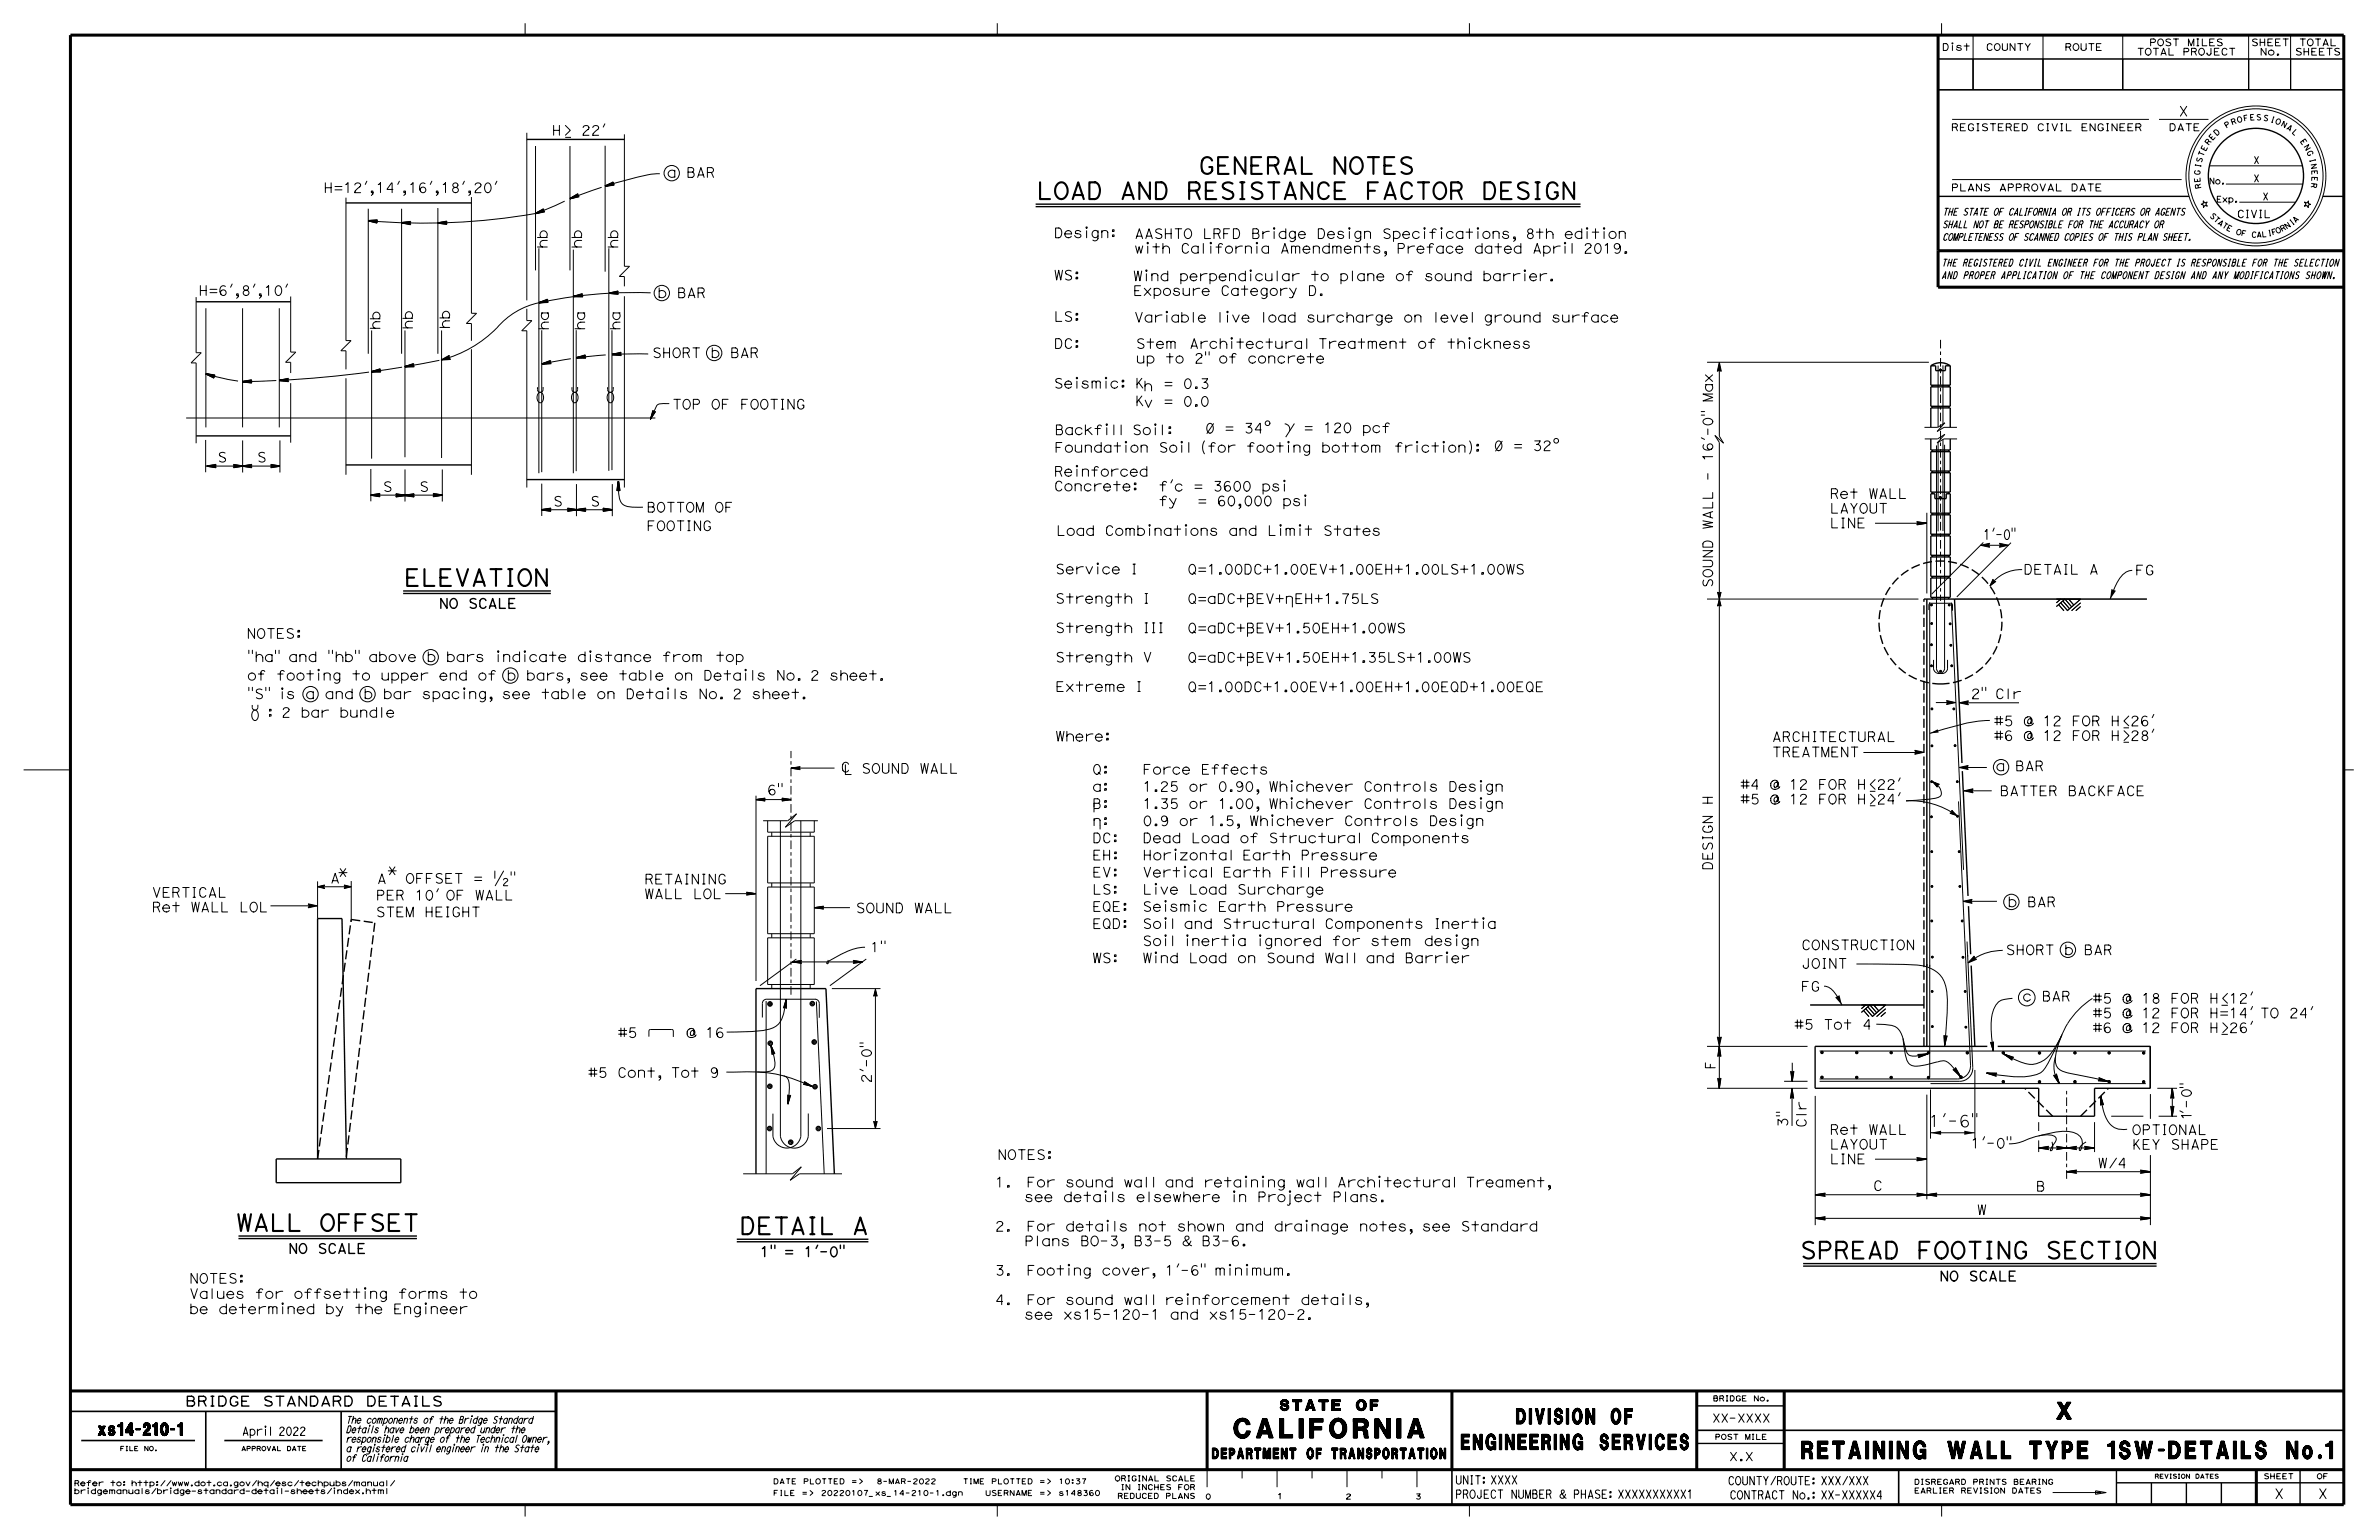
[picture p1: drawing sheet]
<svg xmlns="http://www.w3.org/2000/svg" width="432mm" height="279mm" viewBox="0 0 432 279" stroke-linecap="round" stroke-linejoin="round" font-family="sans-serif">
<defs><g id="words">
<text font-size="3.5" x="224" y="260.9">CALIFORNIA</text>
<text font-size="3.2" x="327" y="264.7">RETAINING WALL TYPE 1SW-DETAILS No.1</text>
<g font-size="3">
<text x="217.5" y="31.6">GENERAL NOTES</text>
<text x="188.1" y="36.1">LOAD AND RESISTANCE FACTOR DESIGN</text>
<text x="73.4" y="106.3">ELEVATION</text>
<text x="42.9" y="223.3">WALL OFFSET</text>
<text x="134.2" y="223.9">DETAIL A</text>
<text x="326.7" y="228.3">SPREAD FOOTING SECTION</text>
<text x="373.3" y="257.5">X</text>
</g>
<g font-size="2.8">
<text x="265.2" y="263">ENGINEERING SERVICES</text>
<text x="275.2" y="258.3">DIVISION OF</text>
</g>
<text font-size="2.2" x="17.8" y="260.4">xs14-210-1</text>
<text font-size="2.1" x="350" y="204.4">1'-6&quot;</text>
<g font-size="1.9">
<text x="232.3" y="255.9">STATE OF</text>
<text x="220" y="264.7">DEPARTMENT OF TRANSPORTATION</text>
</g>
<g font-size="1.8">
<text x="395.4" y="21.1">X</text>
<text x="100.1" y="24.5">H&gt; 22'</text>
<text x="58.7" y="34.9">H=12',14',16',18',20'</text>
<text x="121" y="32.2">a BAR</text>
<text x="99.3" y="45.1" transform="rotate(-90 99.3 45.1)">hb</text>
<text x="105.6" y="45.1" transform="rotate(-90 105.6 45.1)">hb</text>
<text x="112.1" y="45.1" transform="rotate(-90 112.1 45.1)">hb</text>
<text x="191.3" y="43.1">Design:</text>
<text x="205.9" y="45.9">with California Amendments, Preface dated April 2019.</text>
<text x="205.9" y="43.3">AASHTO LRFD Bridge Design Specifications, 8th edition</text>
<text x="36" y="53.6">H=6',8',10'</text>
<text x="191.3" y="50.8">WS:</text>
<text x="205.7" y="53.6">Exposure Category D.</text>
<text x="205.7" y="51">Wind perpendicular to plane of sound barrier.</text>
<text x="69" y="59.9" transform="rotate(-90 69 59.9)">hb</text>
<text x="74.9" y="59.8" transform="rotate(-90 74.9 59.8)">hb</text>
<text x="81.6" y="59.7" transform="rotate(-90 81.6 59.7)">hb</text>
<text x="99.6" y="60" transform="rotate(-90 99.6 60)">ha</text>
<text x="106.1" y="60" transform="rotate(-90 106.1 60)">ha</text>
<text x="112.5" y="60" transform="rotate(-90 112.5 60)">ha</text>
<text x="119.3" y="54">b BAR</text>
<text x="191.3" y="58.3">LS:</text>
<text x="205.8" y="58.5">Variable live load surcharge on level ground surface</text>
<text x="118.4" y="64.9">SHORT b BAR</text>
<text x="191.3" y="63.2">DC:</text>
<text x="206.2" y="65.9">up to 2&quot; of concrete</text>
<text x="206.2" y="63.2">Stem Architectural Treatment of thickness</text>
<text x="191.3" y="70.4">Seismic: K</text>
<text x="207.5" y="70.9">h</text>
<text x="211.2" y="70.5">= 0.3</text>
<text x="122" y="74.2">TOP OF FOOTING</text>
<text x="206" y="73.6">Kv</text>
<text x="211.2" y="73.7">= 0.0</text>
<text x="39.5" y="83.8">S</text>
<text x="46.6" y="83.8">S</text>
<text x="191.4" y="82.1">Foundation Soil (for footing bottom friction):</text>
<text x="191.4" y="78.9">Backfill Soil:</text>
<text x="218.7" y="78.6">/</text>
<text x="218.7" y="78.6">0 = 34^</text>
<text x="236.6" y="78.5">= 120 pcf</text>
<text x="271" y="81.8">/</text>
<text x="271.1" y="81.8">0 = 32^</text>
<text x="310.9" y="83.7" transform="rotate(-90 310.9 83.7)">16'-0&quot; Max</text>
<text x="69.5" y="89.2">S</text>
<text x="76.1" y="89.2">S</text>
<text x="191.3" y="89.1">Concrete:</text>
<text x="191.3" y="86.4">Reinforced</text>
<text x="210.3" y="89.1">f'c = 3600 psi</text>
<text x="100.4" y="91.8">S</text>
<text x="107.2" y="91.8">S</text>
<text x="117.3" y="92.9">BOTTOM OF</text>
<text x="210.3" y="91.8">fy</text>
<text x="216.1" y="91.8">= 60,000 psi</text>
<text x="332.1" y="95.8">LINE</text>
<text x="332.1" y="93.1">LAYOUT</text>
<text x="332.1" y="90.4">Ret WALL</text>
<text x="117.3" y="96.3">FOOTING</text>
<text x="191.7" y="97.2">Load Combinations and Limit States</text>
<text x="310.9" y="96.1" transform="rotate(-90 310.9 96.1)">WALL</text>
<text x="359.9" y="97.9">1'-0&quot;</text>
<text x="191.5" y="104.1">Service I</text>
<text x="215.5" y="104.2">Q=1.00DC+1.00EV+1.00EH+1.00LS+1.00WS</text>
<text x="310.9" y="106.6" transform="rotate(-90 310.9 106.6)">SOUND</text>
<text x="367.3" y="104.2">DETAIL A</text>
<text x="387.5" y="104.3">FG</text>
<text x="79.7" y="110.4">NO SCALE</text>
<text x="191.5" y="109.5">Strength I</text>
<text x="215.5" y="109.5">Q=aDC+BEV+nEH+1.75LS</text>
<text x="44.8" y="115.8">NOTES:</text>
<text x="191.5" y="114.8">Strength III</text>
<text x="215.5" y="114.8">Q=aDC+BEV+1.50EH+1.00WS</text>
<text x="44.8" y="123.4">of footing to upper end of b bars, see table on Details No. 2 sheet.</text>
<text x="44.8" y="120">&quot;ha&quot; and &quot;hb&quot; above b bars indicate distance from top</text>
<text x="191.5" y="125.5">Extreme I</text>
<text x="191.5" y="120.1">Strength V</text>
<text x="215.5" y="125.5">Q=1.00DC+1.00EV+1.00EH+1.00EQD+1.00EQE</text>
<text x="215.5" y="120.2">Q=aDC+BEV+1.50EH+1.35LS+1.00WS</text>
<text x="44.8" y="126.8">&quot;S&quot; is a and b bar spacing, see table on Details No. 2 sheet.</text>
<text x="357.7" y="126.8">2&quot; Clr</text>
<text x="361.9" y="131.7">#5 @ 12 FOR H&lt;26'</text>
<text x="191.5" y="134.5">Where:</text>
<text x="321.6" y="137.3">TREATMENT</text>
<text x="321.6" y="134.5">ARCHITECTURAL</text>
<text x="361.9" y="134.4">#6 @ 12 FOR H&gt;28'</text>
<text x="198.2" y="143.6">a:</text>
<text x="198.2" y="140.5">Q:</text>
<text x="207.4" y="143.6">1.25 or 0.90, Whichever Controls Design</text>
<text x="207.4" y="140.5">Force Effects</text>
<text x="315.9" y="143.2">#4 @ 12 FOR H&lt;22'</text>
<text x="362.2" y="139.8">a BAR</text>
<text x="139.2" y="144.2">6&quot;</text>
<text x="198.2" y="149.8">n:</text>
<text x="198.2" y="146.7">B:</text>
<text x="207.4" y="149.8">0.9 or 1.5, Whichever Controls Design</text>
<text x="207.4" y="146.7">1.35 or 1.00, Whichever Controls Design</text>
<text x="310.8" y="146" transform="rotate(-90 310.8 146)">H</text>
<text x="315.9" y="145.9">#5 @ 12 FOR H&gt;24'</text>
<text x="362.9" y="144.4">BATTER BACKFACE</text>
<text x="198.2" y="152.9">DC:</text>
<text x="207.4" y="152.9">Dead Load of Structural Components</text>
<text x="59.9" y="160.2">A</text>
<text x="61.4" y="159.2">*</text>
<text x="68.4" y="160.3">A</text>
<text x="70.3" y="158.9">*</text>
<text x="117" y="160.4">RETAINING</text>
<text x="198.2" y="159.1">EV:</text>
<text x="198.2" y="156">EH:</text>
<text x="207.4" y="159.1">Vertical Earth Fill Pressure</text>
<text x="207.4" y="156">Horizontal Earth Pressure</text>
<text x="310.8" y="157.9" transform="rotate(-90 310.8 157.9)">DESIGN</text>
<text x="27.6" y="165.5">Ret WALL LOL</text>
<text x="27.6" y="162.8">VERTICAL</text>
<text x="68.2" y="166.3">STEM HEIGHT</text>
<text x="68.2" y="163.3">PER 10' OF WALL</text>
<text x="117" y="163.1">WALL LOL</text>
<text x="155.3" y="165.6">SOUND WALL</text>
<text x="198.2" y="165.4">EQE:</text>
<text x="198.2" y="162.2">LS:</text>
<text x="207.4" y="165.4">Seismic Earth Pressure</text>
<text x="207.4" y="162.2">Live Load Surcharge</text>
<text x="364.4" y="164.5">b BAR</text>
<text x="157.9" y="172.7">1&quot;</text>
<text x="198.2" y="168.5">EQD:</text>
<text x="207.4" y="171.6">Soil inertia ignored for stem design</text>
<text x="207.4" y="168.5">Soil and Structural Components Inertia</text>
<text x="326.9" y="172.3">CONSTRUCTION</text>
<text x="364" y="173.2">SHORT b BAR</text>
<text x="198.2" y="174.7">WS:</text>
<text x="207.4" y="174.7">Wind Load on Sound Wall and Barrier</text>
<text x="326.9" y="179.8">FG</text>
<text x="326.9" y="175.7">JOINT</text>
<text x="367.1" y="181.6">c BAR</text>
<text x="379.8" y="184.7">#5 @ 12 FOR H=14' TO 24'</text>
<text x="379.8" y="182">#5 @ 18 FOR H&lt;12'</text>
<text x="112.1" y="188.2">#5</text>
<text x="122" y="188.2">@ 16</text>
<text x="325.7" y="186.7">#5 Tot 4</text>
<text x="379.8" y="187.3">#6 @ 12 FOR H&gt;26'</text>
<text x="106.7" y="195.5">#5 Cont, Tot 9</text>
<text x="158.1" y="196.5" transform="rotate(-90 158.1 196.5)">2'-0&quot;</text>
<text x="397.7" y="203.3" transform="rotate(-90 397.7 203.3)">1 -0&quot;</text>
<text x="324.5" y="204.5" transform="rotate(-90 324.5 204.5)">3&quot;</text>
<text x="327.8" y="204.6" transform="rotate(-90 327.8 204.6)">Clr</text>
<text x="332.1" y="208.5">LAYOUT</text>
<text x="332.1" y="205.8">Ret WALL</text>
<text x="357.7" y="208.3">1'-0&quot;</text>
<text x="386.9" y="208.5">KEY SHAPE</text>
<text x="386.9" y="205.9">OPTIONAL</text>
<text x="180.6" y="214.7">see details elsewhere in Project Plans.</text>
<text x="180.6" y="215.4">1.</text>
<text x="181" y="210.4">NOTES:</text>
<text x="185.8" y="215.4">For sound wall and retaining wall Architectural Treament,</text>
<text x="332.1" y="211.2">LINE</text>
<text x="380.8" y="211.9">W/4</text>
<text x="340" y="216">C</text>
<text x="358.8" y="220.4">W</text>
<text x="369.5" y="216.1">B</text>
<text x="52.3" y="227.4">NO SCALE</text>
<text x="137.9" y="228">1&quot; = 1'-0&quot;</text>
<text x="180.6" y="223">Plans BO-3, B3-5 &amp; B3-6.</text>
<text x="180.6" y="223.4">2.</text>
<text x="185.9" y="223.4">For details not shown and drainage notes, see Standard</text>
<text x="34.4" y="232.8">NOTES:</text>
<text x="180.6" y="231.4">3.</text>
<text x="185.6" y="231.4">Footing cover, 1'-6&quot; minimum.</text>
<text x="352" y="232.4">NO SCALE</text>
<text x="34.4" y="238.4">be determined by the Engineer</text>
<text x="34.4" y="235.6">Values for offsetting forms to</text>
<text x="180.6" y="236.7">4.</text>
<text x="185.9" y="236.7">For sound wall reinforcement details,</text>
<text x="33.6" y="255.1">BRIDGE STANDARD DETAILS</text>
<text x="412.8" y="271.9">X</text>
<text x="420.7" y="271.9">X</text>
</g>
<g font-size="1.5">
<text x="43.9" y="260.4">April 2022</text>
<text x="310.7" y="258">XX-XXXX</text>
<text x="264.1" y="269.3">UNIT: XXXX</text>
<text x="313.6" y="269.4">COUNTY/ROUTE: XXX/XXX</text>
<text x="313.8" y="265">X.X</text>
<text x="264.1" y="271.8">PROJECT NUMBER &amp; PHASE: XXXXXXXXXX1</text>
<text x="313.9" y="272">CONTRACT No.: XX-XXXXX4</text>
</g>
<text font-size="1.4" x="406" y="39.5">CIVIL</text>
<g font-size="1.3">
<text x="354.1" y="23.7">REGISTERED CIVIL ENGINEER</text>
<text x="393.6" y="23.7">DATE</text>
<text x="409" y="29.7">X</text>
<text x="354.1" y="34.7">PLANS APPROVAL DATE</text>
<text x="409" y="33">X</text>
<text x="352.5" y="41.3">SHALL NOT BE RESPONSIBLE FOR THE ACCURACY OR</text>
<text x="352.5" y="39.1">THE STATE OF CALIFORNIA OR ITS OFFICERS OR AGENTS</text>
<text x="410.7" y="36.3">X</text>
<text x="352.5" y="43.6">COMPLETENESS OF SCANNED COPIES OF THIS PLAN SHEET.</text>
<text x="352.4" y="50.6">AND PROPER APPLICATION OF THE COMPONENT DESIGN AND ANY MODIFICATIONS SHOWN.</text>
<text x="352.4" y="48.3">THE REGISTERED CIVIL ENGINEER FOR THE PROJECT IS RESPONSIBLE FOR THE SELECTION</text>
<text x="62.8" y="263.4">a registered civil engineer in the State</text>
<text x="62.8" y="261.7">responsible charge of the Technical Owner,</text>
<text x="62.8" y="260">Details have been prepared under the</text>
<text x="62.8" y="258.2">The components of the Bridge Standard</text>
<text x="62.8" y="265.1">of California</text>
</g>
<g font-size="1.2">
<text x="352.5" y="9.2">Dist</text>
<text x="360.4" y="9.2">COUNTY</text>
<text x="374.7" y="9.2">ROUTE</text>
<text x="387.8" y="10">TOTAL PROJECT</text>
<text x="390.1" y="8.3">POST MILES</text>
<text x="408.6" y="8.3">SHEET</text>
<text x="410.2" y="10">No.</text>
<text x="416.5" y="10">SHEETS</text>
<text x="417.3" y="8.3">TOTAL</text>
</g>
<g font-size="1.1">
<text x="400.9" y="33.4">No.</text>
<text x="402.3" y="36.7">Exp.</text>
</g>
<g font-size="1">
<text x="404.1" y="23.3" transform="rotate(-31 404.1 23.3)">P</text>
<text x="405.1" y="22.7" transform="rotate(-20 405.1 22.7)">R</text>
<text x="406.1" y="22.3" transform="rotate(-15 406.1 22.3)">O</text>
<text x="407.3" y="22" transform="rotate(-10 407.3 22)">F</text>
<text x="408.4" y="21.8" transform="rotate(-4 408.4 21.8)">E</text>
<text x="409.5" y="21.8" transform="rotate(1 409.5 21.8)">S</text>
<text x="410.7" y="21.8" transform="rotate(12 410.7 21.8)">S</text>
<text x="412" y="22.1" transform="rotate(17 412 22.1)">I</text>
<text x="412.9" y="22.3" transform="rotate(22 412.9 22.3)">O</text>
<text x="413.9" y="22.8" transform="rotate(28 413.9 22.8)">N</text>
<text x="414.9" y="23.3" transform="rotate(33 414.9 23.3)">A</text>
<text x="399.6" y="29.6" transform="rotate(-74 399.6 29.6)">S</text>
<text x="399.9" y="28.5" transform="rotate(-69 399.9 28.5)">T</text>
<text x="400.3" y="27.5" transform="rotate(-63 400.3 27.5)">E</text>
<text x="400.9" y="26.4" transform="rotate(-53 400.9 26.4)">R</text>
<text x="401.5" y="25.5" transform="rotate(-47 401.5 25.5)">E</text>
<text x="402.3" y="24.7" transform="rotate(-42 402.3 24.7)">D</text>
<text x="415.9" y="24" transform="rotate(44 415.9 24)">L</text>
<text x="417.4" y="25.6" transform="rotate(55 417.4 25.6)">E</text>
<text x="418.1" y="26.6" transform="rotate(60 418.1 26.6)">N</text>
<text x="418.6" y="27.6" transform="rotate(65 418.6 27.6)">G</text>
<text x="419.2" y="28.9" transform="rotate(76 419.2 28.9)">I</text>
<text x="419.4" y="29.8" transform="rotate(81 419.4 29.8)">N</text>
<text x="399.3" y="31.8" transform="rotate(-85 399.3 31.8)">G</text>
<text x="399.4" y="33.1" transform="rotate(-96 399.4 33.1)">E</text>
<text x="399.4" y="30.5" transform="rotate(-79 399.4 30.5)">I</text>
<text x="399.6" y="34.2" transform="rotate(-101 399.6 34.2)">R</text>
<text x="419.5" y="33.1" transform="rotate(98 419.5 33.1)">R</text>
<text x="419.6" y="30.9" transform="rotate(87 419.6 30.9)">E</text>
<text x="419.6" y="32" transform="rotate(92 419.6 32)">E</text>
<text x="401" y="39.2" transform="rotate(46 401 39.2)">S</text>
<text x="401.7" y="39.9" transform="rotate(41 401.7 39.9)">T</text>
<text x="402.4" y="40.6" transform="rotate(37 402.4 40.6)">A</text>
<text x="403.2" y="41.1" transform="rotate(32 403.2 41.1)">T</text>
<text x="404" y="41.7" transform="rotate(27 404 41.7)">E</text>
<text x="415" y="41.6" transform="rotate(-34 415 41.6)">N</text>
<text x="416" y="40.9" transform="rotate(-38 416 40.9)">I</text>
<text x="416.6" y="40.5" transform="rotate(-43 416.6 40.5)">A</text>
<text x="405.7" y="42.4" transform="rotate(18 405.7 42.4)">O</text>
<text x="406.7" y="42.7" transform="rotate(13 406.7 42.7)">F</text>
<text x="408.6" y="43" transform="rotate(4 408.6 43)">C</text>
<text x="409.6" y="43.1" transform="rotate(-1 409.6 43.1)">A</text>
<text x="410.5" y="43" transform="rotate(-6 410.5 43)">L</text>
<text x="411.7" y="42.9" transform="rotate(-10 411.7 42.9)">I</text>
<text x="412.4" y="42.7" transform="rotate(-15 412.4 42.7)">F</text>
<text x="413.3" y="42.4" transform="rotate(-24 413.3 42.4)">O</text>
<text x="414.2" y="42.1" transform="rotate(-29 414.2 42.1)">R</text>
<text x="310.9" y="254.2">BRIDGE No.</text>
<text x="311.2" y="261.2">POST MILE</text>
<text x="13.4" y="269.6">Refer to: http://www.dot.ca.gov/hq/esc/techpubs/manual/</text>
<text x="140.3" y="269.2">DATE PLOTTED =&gt;</text>
<text x="174.7" y="269.2">TIME PLOTTED =&gt;</text>
<text x="192.1" y="269.2">10:37</text>
<text x="202.3" y="268.7">ORIGINAL SCALE</text>
<text x="347.4" y="269.3">DISREGARD PRINTS BEARING</text>
<text x="410.8" y="268.3">SHEET</text>
<text x="420.5" y="268.3">OF</text>
<text x="13.4" y="271">bridgemanuals/bridge-standard-detail-sheets/index.html</text>
<text x="140.3" y="271.3">FILE =&gt;</text>
<text x="149" y="271.3">20220107_xs_14-210-1.dgn</text>
<text x="178.8" y="271.3">USERNAME =&gt;</text>
<text x="192.1" y="271.3">s148360</text>
<text x="202.8" y="271.9">REDUCED PLANS</text>
<text x="203.4" y="270.3">IN INCHES FOR</text>
<text x="218.8" y="272">0</text>
<text x="231.8" y="271.9">1</text>
<text x="244.2" y="272">2</text>
<text x="256.9" y="272">3</text>
<text x="347.4" y="270.9">EARLIER REVISION DATES</text>
</g>
<g font-size=".8">
<text x="21.8" y="263.2">FILE NO.</text>
<text x="43.8" y="263.2">APPROVAL DATE</text>
<text x="391.1" y="268.2">REVISION DATES</text>
</g>
</g></defs>
<g fill="none" stroke="#000" stroke-width=".18">
<path d="M95.3 4.2v2.2M181 4.2v2.2M266.7 4.2v2.2M351.8 10.7h6.3v5.6h-6.3zM351.8 10.7h73.6M352.4 4.2v2.2M354.4 8.3v.9M358.1 10.7h12.7v5.6h-12.7zM358.1 6.4v9.9M370.8 6.4v9.9M370.8 10.7h14.5v5.6h-14.5zM385.3 10.7h22.8v5.6h-22.8z"/>
<path d="M385.3 6.4v9.9M408.1 6.4v9.9M408.1 10.7h7.7v5.6h-7.7zM415.8 6.4v9.9M415.8 10.7h9.6v5.6h-9.6zM62.8 35.9v25.9h.9l-1.8 1.8h.9v3.4M66.6 32.9l-.3 .6M66.8 37.9v26.3M72.5 32.9l-.3 .6M72.9 37.9v26.3M78.4 32.9l-.3 .6M79.5 37.7v26.5"/>
<path d="M84.3 32.9l-.3 .6M85.6 35.8v21h.9l-1.9 1.9h1v3.1M90.2 32.9l-.3 .6M95.6 24.1v30.4M97.2 26.5v22.6M102.5 36.5l-1.2 .5a23.4 23.4 0 0 1-9.4 2.5 117.8 117.8 0 0 1-25.1 .5M103.5 26.5v22.6M109.2 34l-5.7 2.1M109.8 22.5l-.3 .6M109.8 26.4v22.9M113.3 24.4v23.9h1l-1.9 1.9h.9v1.8M119.8 31.5a34.8 34.8 0 0 0-9.1 2l-.9 .3"/>
<path d="M354.3 32.6h41.7M354.3 21.7h35.7M391.9 21.7h9M399.9 36.4l.3 .4 .4-.1-.2 .3 .2 .4-.4-.1-.3 .4v-.5l-.4-.1 .4-.2zM401 30.1h16.9M404 33.4h14M406.5 36.7h10.2M418.3 36.7l.4 .1 .3-.3v.4l.4 .2-.4 .1v.5l-.3-.4-.4 .1 .2-.4zM35.6 53.9v10.1h.9l-1.8 1.8h.9v14.6M37.4 55.9v21.6M42.1 51.5l-.2 .6M44 55.9v21.6"/>
<path d="M46.3 51.5l-.3 .6M50.7 55.9v21.6M52.2 51.5l-.3 .6M52.8 53.8v10.1h.9l-1.9 1.8h1v2M67.5 60v23.2M73.5 60v23M80.1 60v23.1M95.6 56v2.2h.9l-1.8 1.8h.9v28.5M97.8 45v40.9M97.8 54.9a13.8 13.8 0 0 0-7.6 4.6 21.9 21.9 0 0 1-10.1 5.8M98.3 59.9v25.8M104 53.8l-6.1 1.1"/>
<path d="M104.1 45.3v40.6M104.6 59.9v25.6M110.5 53.2l-6 .6M110.5 45v40.4M111.1 59.9v25.4M113.3 53.7v34.8M118.1 53.1l-7.3 .1M197.2 41.9v1.2M208.1 49.7v1.3M208.3 44.7v1.2M211.8 57.2v1.3M219.8 44.7v1.2"/>
<path d="M222.8 57.2v1.3M227 49.7v1.3M228.1 44.7v1.2M231.3 42v1.3M244.9 42v1.3M258.6 42v1.3M261.6 42v1.3M268.2 42v1.3M276.8 49.7v1.3M284.1 44.7v1.2M288.1 42v1.3M291.1 42v1.3"/>
<path d="M33.8 75.8h85.2M37.3 79.8v5.9M37.4 67.8l2.6 .8 3.2 .5M44 79.9v5.8M50.1 69l-6.1 .2M50.8 79.9v5.8M52.8 69.5v10.8M62.8 68.6v17.5M67 67.5l-7.5 .9-8.8 .6M73 66.6l-5.6 .8M79.7 65.4l-6.2 1.1M85.6 63.4v22.7"/>
<path d="M97.8 71.3l.3-.1a1.05 1.05 0 0 1 .6 .9 1.05 1.05 0 0 1-.6 1 1.08 1.08 0 0 1-.3-1.8zM98.6 70.2v.5a.51 .51 0 0 1-.5 .5 .51 .51 0 0 1-.5-.5v-.5M103.6 65.1l-5.2 .9M104.1 71.3l.2-.1a1.05 1.05 0 0 1 .6 .9 1.05 1.05 0 0 1-.6 1 1.08 1.08 0 0 1-.2-1.8zM104.8 70.2v.5a.51 .51 0 0 1-.5 .5 .51 .51 0 0 1-.5-.5v-.5M109.9 64.4l-4.9 .5M110.6 71.3l.2-.1a1.05 1.05 0 0 1 .6 .9 1.05 1.05 0 0 1-.6 1 1.08 1.08 0 0 1-.2-1.8zM111.3 70.2v.5a.51 .51 0 0 1-.5 .5 .51 .51 0 0 1-.5-.5v-.5M117.7 64.2l-6.4 .1M118.5 74.5l-.5 1.6M118.6 74.6l-.1-.2-.5 1.7M118.6 74.6l.1 .1"/>
<path d="M118.6 74.6l-.6 1.5M118.7 74.7l-.7 1.4M118.8 74.7l-.8 1.4M118.8 74.7h-.1M118.8 74.7h.2l-1 1.4M118.9 74.7l-.9 1.4M121.5 73.2h-1a1.31 1.31 0 0 0-1.6 1l-.9 1.9M195.5 69.2v1.2M200.7 69.2v1.2M200.9 77.6v1.3M209.7 77.6v1.3M218.6 80a2.22 2.22 0 0 0 0 2.3"/>
<path d="M218.8 63.8v.6M219.5 63.8v.6M223.6 61.9v1.3M233.2 76.9a.99 .99 0 0 1 .9 1.3M234.9 76.8l-1.5 2.5M266.7 61.9v1.3M266.7 80a2.22 2.22 0 0 1 0 2.3M308.8 74.7h.6M308.8 75.3h.6M308.8 79.4l.6 .3M309.8 65.7h40.3M311.9 67.3l.2-.8 .1 .8"/>
<path d="M312.1 65.7l.3 1.7-.3-.2-.4 .2zM312.1 65.7v13.4l.7 1.3-1.5-1.4 .8 1.3v109.5M312.1 67.2v-.3l-.1 .3M312.3 67.3l-.2-1.2-.3 1.2M349.3 77.5h2.4l1.3-.8-1.4 1.6 1.2-.8h2.4M349.3 79.6h2.4l1.3-.8-1.4 1.6 1.2-.8h2.4M351.8 66.3v11.2M352.2 67.1h.1M352.7 66.3v10.6M352.7 79.7v16.7M37.3 84.6h13.5M67.3 85.1v5.8"/>
<path d="M67.3 89.8h13M73.5 85.2v5.8M80.3 85.2v5.8M98.3 87.7v5.9M98.3 92.5h12.8M104.6 87.8v5.8M111.1 87.8v5.8M112.2 87.3a9 9 0 0 0 .4 3.7 2.13 2.13 0 0 0 2.1 1h2M195.5 85.1v1.3M204.4 80.8v1.3M208.7 95.9v1.3M212.8 87l-.3 .6"/>
<path d="M214.5 80.8v1.3M215.3 95.9v1.3M232.4 95.9v1.3M233.1 87.8v1.3M233.9 80.8v1.3M236 95.9v1.3M236.9 90.5v1.3M257.2 80.8v1.3M262 80.8v1.3M310 85.9v1M340.3 94.9h9.4M347.9 94.7l1.8 .2"/>
<path d="M348 94.8l-.1-.2 1.8 .3M348 94.8l.1 .1M348 94.8l1.7 .1M348 94.9h1.7M348.1 94.9h1.6M348.1 94.9l-.1 .2M349.7 94.9l-1.7 .2M349.7 93v14.7M349.7 94.9l-1.8 .3 .1-.1M349.7 94.9l-1.8 .3M349.7 94.9l-1.7 .1M351.5 80.8v40.5a1.02 1.02 0 0 0 1 .9 1.02 1.02 0 0 0 1-.8"/>
<path d="M351.8 80.3v16.1M352.1 90.2l.1 .1zM352.2 90.3h.1M353 80.7v40.7a1.02 1.02 0 0 1-1.1 .8 1.02 1.02 0 0 1-1-.8v-1.7M359.5 98.9h5M359.5 98.9l1.6-.3-.2 .3 .2 .4zM360 98.4l-9.4 9.4M361 98.9h-.4l.4 .1M361 98.8l-.7 .1 .7 .2M361.1 98.7l-1.2 .2 1.2 .3M362 95.8l-.3 .6M362.9 98.6l1.6 .3-1.6 .4 .2-.4z"/>
<path d="M362.9 98.7l1.3 .2-1.2 .3M363 98.8l.8 .1-.8 .2M363.1 98.9h.3l-.3 .1M365 98.5l-9.8 9.8M365.2 95.8v.6M365.7 95.8v.6M45.2 118v.6M45.8 118v.6M50 118v.6M50.7 118v.6M59.7 118v.6M60.3 118v.6"/>
<path d="M64.5 118v.6M65.2 118v.6M90.4 118.8v1.3M95.3 118.8v1.3M107.2 118.8v1.3M199.3 102.8v1.3M309.8 108.7h38.4M311.7 107.4l.4 .3 .3-.3-.3 1.3zM311.8 107.6l.3 .1 .2-.1-.2 .9zM311.9 107.7l.2 .1 .1-.1-.1 .6zM312 107.8h.2l-.1 .3zM312 109.3l.1 .3v-.3"/>
<path d="M312 108.1l.1-.2v.2M312.1 108.7l.3 1.3-.3-.2-.4 .2zM312.1 108.9l.2 .9-.2-.1-.3 .1zM312.1 109.1l.1 .6-.1-.1-.2 .1zM312.1 109.3l.1 .4h-.2zM350.1 110.7v-1l.1-.2h3.9l.3 .2v1.1M350.3 109.2v86.2M350.5 109.7l.1 .1zM350.5 116.9l.1 .1zM350.6 113.1v.1zM350.6 109.6h.1M350.6 116.8v.1"/>
<path d="M350.6 113h.1M353.5 119.7v1.7M353.7 109.7l.1 .1zM353.8 109.6h.1M353.9 113.1l.1 .1zM354 113v.1M354 117l.1 .1zM354.1 116.9h.1M354.2 109.3l2.2 48.5M354.8 108.7h34.9M361.5 105.8l.3-.2-.2 .3M361.7 105.5l.2 .1-.4 .3z"/>
<path d="M361.7 105.4l.1 .2h.2l-.6 .4zM361.7 105.3l.1 .2 .3 .1-.8 .5zM361.7 105.1l.2 .4h.3l-1 .8zM367 103.3a6.9 6.9 0 0 0-5.8 3M373.2 110l1.6-1.3 1.2 1.4M373.6 109.7l1 1.1M374 108.7l-.8 .7M374 109.4l1.3 1.4M374.4 109l1.2 1.4M375.5 108.7l.9 1.1M377.6 108.7l-2.4 2.1M377.6 109.4l-1.6 1.4"/>
<path d="M377.6 110l-.8 .8M387 103.5a4 4 0 0 0-3.1 2.9l-.9 2.3M4.3 139.7h8.5M45.2 124.7v.6M45.8 124.7v.6M46.1 128.9l.2-.1a1.05 1.05 0 0 1 .6 1 1.05 1.05 0 0 1-.6 .9 1.08 1.08 0 0 1-.2-1.8zM46.8 127.9v.4a.51 .51 0 0 1-.5 .5 .51 .51 0 0 1-.5-.5v-.4M48.2 124.7v.6M48.9 124.7v.6M48.9 129.6h.3v.3h-.3zM48.9 128.7h.3v.3h-.3zM51.2 125.5v1.3"/>
<path d="M51.4 128.8a.49 .49 0 0 1 .7-.4 .49 .49 0 0 1 .2 .7l-.6 .5-.3 .6h1.1M54.9 129a.7 .7 0 0 1 1 0 .7 .7 0 0 1 0 1 .7 .7 0 0 1-1 0M54.9 128.4v1.7M57.8 129a.7 .7 0 0 0-1 0 .7 .7 0 0 0 0 1 .7 .7 0 0 0 1 0M57.8 128.8v1.3M57.8 122.1v1.3M58.5 128.8v1.3M59.6 128.8l-.6 .1-.5 .3M61.9 129a.7 .7 0 0 1 1 0 .7 .7 0 0 1 0 1 .7 .7 0 0 1-1 0M61.9 128.4v1.7M63.7 128.8v1.1l.5 .2a.51 .51 0 0 0 .6-.3M64.8 128.8v1.3"/>
<path d="M65.5 129.2a.6 .6 0 0 1 .5-.4 .6 .6 0 0 1 .6 .4v.9M65.5 128.8v1.3M68.4 129a.7 .7 0 0 0-1 0 .7 .7 0 0 0 0 1 .7 .7 0 0 0 1 0M68.4 128.4v1.7M69.3 128.4v1.7M70.2 129.4h1.2a.63 .63 0 0 0-.8-.5 .63 .63 0 0 0-.3 .9 .63 .63 0 0 0 .9 .2l.2-.1M84.3 125.5v1.3M121.2 125.5v1.3M135.3 122.1v1.3M143.6 139.4l1.6 .2v-.1M143.6 139.4l1.6 .1M143.6 139.4h1.5"/>
<path d="M143.6 139.4l1.6 .2M145.1 139.3l-1.5 .1M145.2 139.2v-.1l-1.6 .3M145.2 139.2l-1.6 .2M145.2 139.2v.3M151.5 139.4h-7.9M153.4 138.7v1.8h1.1M154 138.7a.6 .6 0 0 0-.8-.4 .6 .6 0 0 0-.3 .8 .67 .67 0 0 0 .2 .8 .67 .67 0 0 0 .8 0l.1-.2M157.7 138.7a.58 .58 0 0 0-.6-.2 .58 .58 0 0 0-.4 .6l.5 .3a.47 .47 0 0 1 .6 .3 .47 .47 0 0 1-.2 .5l-.5 .1-.4-.2M158.6 138.7a.66 .66 0 0 1 .8 0 .66 .66 0 0 1 .3 .7 .7 .7 0 0 1-.7 .9 .7 .7 0 0 1-.7-.9zM160.2 138.5v1.4a.6 .6 0 0 0 .5 .4 .6 .6 0 0 0 .6-.4v-1.4M163.1 138.5v1.8l-1.1-1.8v1.8"/>
<path d="M163.7 138.5h.6a1 1 0 0 1 0 1.8h-.6zM167.1 138.5l.3 1.8 .4-1.8 .4 1.8 .3-1.8M169.1 139.9h.9M170.8 138.5v1.8h1.1M172.6 138.5v1.8h1M338.2 136.5h10.9M347.5 136.1l1.7 .4-1.7 .4 .2-.4zM347.6 136.2l1.2 .3-1.2 .3M347.7 136.3l.7 .2-.8 .2M347.7 136.4l.3 .1-.3 .1M350.5 120.8h.1zM350.6 120.6v.1"/>
<path d="M350.6 128.6l.1 .1zM350.6 135.3l.1 .1zM350.7 128.5h.1M350.7 135.2h.1M351.4 127.5h3.6M352.2 121.7l.1 .1zM352.2 121.6v.1M353.3 127.1l1.6 .4-1.6 .3 .2-.3zM353.4 127.2l1.2 .3-1.2 .2M353.4 127.3l.8 .2-.8 .1M353.5 127.4l.3 .1h-.3M354.2 120.8h.1z"/>
<path d="M354.2 120.6v.1M354.6 128.6l.1 .1zM354.6 128.5h.1M354.8 135.2l.1 .1zM354.9 135.1v.1M355.6 139.2h5M355.6 139.2l1.6-.3-.2 .3 .2 .4zM355.6 127.5h10.9M355.6 127.5l1.7-.4-.2 .4 .2 .4zM357.1 139.2h-.4l.4 .1M357.1 127.4l-.3 .1 .3 .1M357.1 139.1l-.7 .1 .7 .2"/>
<path d="M357.2 127.3l-.8 .2 .8 .2M357.2 139l-1.2 .2 1.2 .3M357.2 127.2l-1.2 .3 1.2 .3M359.8 124.7v.6M360.4 124.7v.6M361.2 130.7a38.5 38.5 0 0 0-11 2.4M390.9 132.3l-.3 .6M390.9 129.6l-.3 .6M425.4 139.7h1.8M57.6 159.9v6.7M63.7 159.8v7.5M74 158.6a.66 .66 0 0 1 .8 0 .66 .66 0 0 1 .3 .7 .7 .7 0 0 1-.7 1 .7 .7 0 0 1-.6-1z"/>
<path d="M75.6 159.4h.8M76.7 158.5h-1.1v1.7M77.4 159.4h.7M78.4 158.5h-1v1.7M80.2 158.6a.58 .58 0 0 0-.6-.1 .58 .58 0 0 0-.4 .5l.5 .3a.47 .47 0 0 1 .6 .3 .47 .47 0 0 1-.3 .6h-.4l-.4-.2M80.9 159.4h.7M82 158.5h-1.1v1.8h1.1M82.7 158.5h1.2M83.3 158.5v1.7M86.2 159.1h1.2M86.2 159.7h1.2M89.8 158v1.4"/>
<path d="M91.4 159.6a.37 .37 0 0 1 .5-.2 .37 .37 0 0 1 .2 .4l-.7 .7v.2h.8M91.4 158l-1.5 2.7M92.8 158.2v.6M93.4 158.2v.6M137.2 145.1l1.6 .2M137.2 145.1l1.7 .2-.1-.1M137.2 145.1h6.4M137.2 144.4v33.6M137.2 145.1l1.6 .1M137.2 145.1h1.6M138.5 148.9h4.5l1.6-1.3-2.1 2.5 1.7-1.2h4.2M138.8 145l-1.6 .1"/>
<path d="M138.8 144.9l.1-.1-1.7 .3M138.8 144.9l-1.6 .2M138.8 144.9v.3M139.3 148.9v2.1h8.5v-2.1M139.3 151.7h8.5v8.5h-8.5zM140.1 151v.7M141.3 142.1v.6M141.6 148.9v57.2a2.56 2.56 0 0 0 2.6 2.2 2.56 2.56 0 0 0 2.5-2.1v-4.2M141.9 142.1v.6M142 144.9l1.6 .2M142 144.9l-.1-.1 1.7 .3M142 144.9v.3"/>
<path d="M142 145l1.6 .1M143.6 145.1l-1.7 .2 .1-.1M143.6 145.1l-1.6 .2M143.6 145.1h-1.6M143.6 145.1l-1.6 .1M145.4 148.9v57.3a2.57 2.57 0 0 1-2.6 2.1 2.57 2.57 0 0 1-2.5-2.1v-4.2M147.1 151v.7M169 140.3l.6-1.8 .6 1.8M198.6 146.7v.7M199.7 149.8v.7M200.5 149.3h.3v.3h-.3zM200.5 148.4h.3v.2h-.3z"/>
<path d="M200.5 143.1h.3v.3h-.3zM200.5 142.1h.3v.3h-.3zM213.4 154.7v1.3M215.1 157.9v1.2M230.9 148.5v1.3M234.5 142.3v1.3M234.5 145.4v1.3M234.9 157.9v1.2M265.3 148.5v1.3M268.8 142.3v1.3M268.8 145.4v1.3M344.9 143.8l-.3 .6"/>
<path d="M344.9 141.1l-.3 .6M350.5 148.2h.1zM350.6 141.8v.1zM350.6 148v.1M350.6 154.5l.1 .1zM350.6 141.7h.1M350.6 154.4h.1M350.8 141.8a2.24 2.24 0 0 1 1.5 2.5l-.5 .4-1 .2-4.9 .4a14.4 14.4 0 0 1 9.3 2.7M350.8 141.8l1.2 .5-.4 .1v.4zM351 142l.9 .3-.3 .1v.3zM351.1 142.1l.6 .2-.2 .1v.2zM351.2 142.2l.4 .1-.1 .2z"/>
<path d="M351.3 142.1l.2 .2-.3-.1M354.3 147l.9 1-1.3-.4 .4-.2zM354.3 147.2l.7 .6-.9-.3 .2-.1zM354.4 147.3l.4 .4-.6-.2h.2zM354.4 147.4l.3 .3-.4-.2zM354.7 147.6l-.2-.1 .2 .2M355.2 141.8l.1 .1zM355.2 148l.1 .1zM355.3 141.7h.1M355.3 147.9v.1M355.5 145.4l2.2 47.9a2.38 2.38 0 0 1-2.4 2.5h-25M355.6 154.5v.1z"/>
<path d="M355.6 154.4h.1M356.5 143.5h5M356.5 143.5l1.6-.4-.2 .4 .2 .3zM358 143.4l-.4 .1h.4M358 143.3l-.8 .2 .8 .1M358.1 143.2l-1.2 .3 1.2 .2M49.1 164.3h8.5M55.9 164l1.7 .3-1.7 .4 .2-.4zM56 164.1l1.2 .2-1.2 .3M56.1 164.2l.7 .1-.8 .2M56.1 164.3h.3l-.3 .1M57.6 160.9l1.3-.3-.2 .3 .2 .3z"/>
<path d="M57.6 160.9h6.1M57.9 160.9l.9-.2-.2 .2 .2 .2zM58.1 160.9l.6-.2-.1 .2 .1 .1zM58.2 160.9l.4-.1v.2zM58.2 160.8l.3 .1h-.3M62.5 160.6l1.2 .3-1.2 .3 .2-.3zM62.6 160.7l.9 .2-.9 .2 .1-.2zM62.7 160.7l.6 .2-.6 .1 .1-.1zM62.8 160.8l.4 .1-.4 .1zM63.2 160.8l-.3 .1h.3M79.6 161.2l-.3 .6M131.6 162.1h5.5"/>
<path d="M135.5 161.9l1.6 .2M135.6 162l-.1-.1 1.6 .2M135.6 162v.3M135.6 162l1.5 .1M135.6 162.1h1.5M137.1 162.1l-1.5 .2M137.1 162.1l-1.5 .1M137.1 162.1l-1.6 .3 .1-.1M137.1 162.1l-1.6 .2M139.3 170.2h8.5v8.4h-8.5zM139.3 160.9h8.5v8.5h-8.5zM140.1 160.2v.7"/>
<path d="M140.1 169.4v.8M140.1 178.6v.8M143.8 174.5h12.7M143.8 174.5l1.6 .1M143.8 174.5l1.6 .2M143.8 174.5l1.7 .3-.1-.1M143.8 174.5l1.7 .2M144.5 174l-6.6 4.8M145.4 174.4l-1.6 .1M145.4 174.4l.1-.2-1.7 .3M145.4 174.4v.3M145.5 174.3l-1.7 .2"/>
<path d="M147.1 160.3v.6M147.1 169.5v.7M147.1 178.6v.8M147.8 164.7h6.5M147.8 164.7l1.7 .3-.1-.2M147.8 164.7l1.6 .1M147.8 164.7h1.6M147.8 164.7l1.7 .2M149.4 164.6l-1.6 .1M149.4 164.5l.1-.1-1.7 .3M149.4 164.5l-1.6 .2M149.4 164.5v.3"/>
<path d="M149.5 164.5l-1.7 .2M151 179.4h8.8M154.9 174.3l1.6 .2M154.9 174.4v.3M154.9 174.4l-.1-.2 1.7 .3M154.9 174.4l1.6 .1M155 174.4l1.5 .1M156.5 174.5l-1.6 .2M156.5 174.5l-1.5 .1M156.5 174.5l-1.7 .3 .1-.1M157 171.9a13 13 0 0 0-6.1 2.2l-.7 .4-.1 .3a.28 .28 0 0 0 .3-.2 .28 .28 0 0 0-.1-.3v-.1M157.2 174l-6.6 4.8"/>
<path d="M158.9 179.5l.3 1.3-.3-.3-.3 .3zM158.9 179.7l.2 .9-.2-.1-.2 .1zM158.9 179.9l.2 .6-.2-.1-.2 .1zM158.9 179.4v25.4M160 170.7v.6M160.6 170.7v.6M209.8 161v1.2M209.8 173.4v1.3M211.6 164.1v1.3M211.6 167.2v1.3M211.6 170.3v1.3M215.5 170.3v1.3"/>
<path d="M216.8 164.1v1.3M223.9 170.3v1.3M228.7 170.3v1.3M262.6 173.4v1.3M264.4 170.3v1.3M269.2 167.2v1.3M331.1 178.9a3.2 3.2 0 0 1 2.5 2.1l.7 1.3M337 174.9a104.4 104.4 0 0 1 12 .3 5.1 5.1 0 0 1 4.4 5.1 54.8 54.8 0 0 1-.4 9.3M350.6 167l.1 .1zM350.6 160.8l.1 .1zM350.6 166.9v.1M350.6 179.8l.1 .1z"/>
<path d="M350.7 160.7h.1M350.7 173.6l.1 .1zM350.7 179.7v.1M350.7 173.5h.1M355.7 160.8l.1 .1zM355.7 160.7h.1M356.1 167l.1 .1zM356.1 166.9v.1M356.2 173.6l.1 .1zM356.3 173.5v.1M356.3 163.5l1.7-.3-.3 .3 .3 .4zM356.3 163.5h6.2"/>
<path d="M356.6 179.8l.1 .1zM356.7 179.7v.1M357 170.8l1.1 22.9a2.38 2.38 0 0 1-2.4 2.5h-25.4M357.8 163.5h-.4l.4 .1M357.8 163.4l-.7 .1 .7 .2M357.9 163.3l-1.2 .2 1.2 .3M358.3 173.4l.1 .5 .4 .1-1.6 .7zM358.3 173.6l-.8 .9 1.2-.5M358.4 173.7l-.6 .6 .7-.3M358.4 173.8l-.3 .2 .4-.1M363.5 172.4a9.9 9.9 0 0 0-6.3 2.3M408.8 179.9l-.2 .6"/>
<path d="M121.9 186.8h-3.9l-.2 .2v1.1M131.8 194.5h1a27 27 0 0 1 14.6 2.6M139.1 181.6v31.4M139.1 181.3h8.9M139.1 181.3a.75 .75 0 0 0-.7 .7v2.6M139.7 196.7v.1M139.8 181.7v.1M139.8 188.9v.1M139.9 189.7a8.4 8.4 0 0 1 .7 3.9 1.84 1.84 0 0 1-2.1 .9h-1.1M139.9 189.7l.3 1.6M139.9 189.7l.5 1.4M139.9 189.7l.4 1.4"/>
<path d="M139.9 189.7l.2 1.7 .2-.3M139.9 189.7l.6 1.5M139.9 189.7l.8 1.5-.4-.1M139.9 189.7l.3 1.5M139.9 189.7l.4 1.5M139.9 189.7l.7 1.5M142.2 195.2a1.41 1.41 0 0 1 1.1 1.7l-.3 3.4M142.5 182.8l.1 .1M142.5 182.8h-.2M142.7 181.3a8.8 8.8 0 0 1-1.5 4.6 5.9 5.9 0 0 1-3.7 1.2l-5.6 .2M142.7 181.3l-.2 1.5M142.7 181.3l-.5 1.6 .1-.1"/>
<path d="M142.7 181.3l-.1 1.6M142.7 181.3l-.4 1.6M142.7 181.3l-.1 1.5M142.7 181.3v1.7l-.1-.1M142.7 181.3l-.4 1.5M142.7 181.3l-.3 1.5M142.7 181.3v1.6M143 198.7v1.6M143.1 198.7l.1 .1M143.1 198.7l-.1-.1v1.7M143.1 198.7l-.1 1.6M143.2 198.8l-.2 1.5"/>
<path d="M143.3 198.8l-.3 1.5M143.4 198.8l.1-.1-.5 1.6M143.4 198.8h-.2M143.4 198.8l-.4 1.5M143.4 198.7l-.4 1.6M145.8 196.7l1.6 .4M145.9 196.6l-.1 .1 1.6 .4M145.9 196.6l1.5 .5M146 196.6l1.4 .5M146 196.3l1.4 .8M146 196.4v-.2l1.4 .9M146 196.4v.1"/>
<path d="M146 196.4l1.4 .7M146 196.5l1.4 .6M146 196.5l-.1 .1M147.4 181.7v.1M147.8 188.6v.1M147.9 196.7v.1M148 181.3a.75 .75 0 0 1 .7 .7v2.7M148.2 181.7l1.4 31.3M156.1 189.9h.6M156.1 189.2h.6M156.1 194l.6 .3M158.9 180.1v.2v-.2"/>
<path d="M158.9 180l.1 .4h-.2zM309.5 192.8v.9h1.8M309.8 189.8h18.3M309.8 197.4h18.3M310.4 193.1v.6M311.7 188.1l.4 .3 .3-.3-.3 1.7zM311.8 195.7l.3 1.7M311.9 188.2l.2 .8 .1-.7M311.9 195.7l-.1-.1 .3 1.8M311.9 195.7l.2 1.7M311.9 195.7l.2 .1 .3-.2-.3 1.8M312 195.7l.1 1.7"/>
<path d="M312.1 189.8v1.7M312.1 189.8l.1 1.8M312.1 189.8l-.3 1.8M312.1 189.8v7.6M312.1 189.8l.3 1.9-.3-.2-.2 .1M312.1 189.8l-.2 1.8M312.1 189.8l-.1 1.7M312.1 189.8l.2 1.8M312.1 189.8l-.3 1.9 .1-.1M312.1 188.3v.3l-.1-.3M312.1 195.7v1.7M312.2 195.7l-.1 1.7"/>
<path d="M312.3 195.7l-.2 1.7M312.3 188.2l-.2 1.2-.3-1.2M323.8 196.2h4.3M325.1 194.4l.2 1.8M325.2 194.4l.1 .1 .2-.1M325.2 194.4l-.2-.1 .3 1.9M325.2 194.4l.1 1.8M325.2 194.5l.1 1.7M325.3 197.4l-.3 1.8M325.3 197.4v6.9M325.3 197.4l.3 1.9-.2-.1M325.3 197.4l-.2 1.8"/>
<path d="M325.3 197.4l-.1 1.7M325.3 197.4l.2 1.8M325.3 197.4v1.7M325.3 197.4l.1 1.8M325.3 197.4l-.3 1.9 .1-.1M325.3 192.8v3.4M325.4 194.5l-.1 1.7M325.4 199.2l-.1-.1-.2 .1M325.5 194.4l-.2 1.8M325.5 194.4l.1-.1-.3 1.9M328.6 182.3h20.6M329.5 198.8v23.5"/>
<path d="M330.3 190.7h59.2M337.9 183.7l1.5-1.4 1.2 1.4M338.3 183.3l.9 1.1M338.6 182.3l-.7 .7M338.6 183l1.3 1.4M339 182.7l1.2 1.4M340.1 182.3l.9 1.1M340.6 185.8l1.7 .1a2.84 2.84 0 0 1 3.1 2.5l.5 2a1.42 1.42 0 0 0 1.9 1.2l2.1-.4M342.3 182.3l-2.5 2.2M342.3 183l-1.7 1.4M342.3 183.7l-.9 .7M345.4 188.4l.5 3.2a1.9 1.9 0 0 0 2.4 1.8l3.4-.7a1.99 1.99 0 0 1 2.7 .8l1.4 1.8"/>
<path d="M348.2 191.4l.1 .2M349.7 198.6v19M349.9 191.2l-1.7 .7 .1-.3M349.9 191.2l-1.7 .2M349.9 191.2l-1.7 .3M349.9 191.2l-1.7 .6M349.9 191.2l-1.6 .4M349.9 191.2l-1.6 .5M349.9 191.2l-1.8 .2M349.9 191.2l-1.8 .1 .1 .1M350.4 196.6h39.1M350.4 197.7v8.9"/>
<path d="M350.7 186.2l.1 .1zM350.7 186.1h.1M352.9 187.9l.1 1.8M353 188l-.2-.2 .2 1.9M353 188v1.7M353 188l.1 .1M353.1 188.1l-.1 1.6M353.2 188l-.2 1.7M353.3 188l.1-.1-.4 1.8M353.3 188l-.2 .1M353.3 188l-.3 1.7M353.4 187.9l-.4 1.8"/>
<path d="M354.5 194l1.3 1.3M354.6 194l1.2 1.3M354.7 194l1.1 1.3M354.8 194l1 1.3M354.8 194h-.3l1.3 1.3M354.8 193.9l1 1.4M354.9 193.8v-.1l.9 1.6M354.9 193.8l-.1 .2M354.9 193.8l.9 1.5M356.8 186.3l.1 .1zM356.8 186.2h.1M358.4 194.1v12.5"/>
<path d="M360.6 194.7l1.7 .2M360.6 194.7l1.8 .6-.1-.2M360.6 194.7h1.9l-.2 .1M360.6 194.7l1.7 .4M360.6 194.7l1.7 .3M360.6 194.7h1.8M360.6 194.7l1.6 .3M360.6 194.7l1.7 .1M360.6 194.7l1.7 .5M361.4 189.1l.4 1.6M361.5 189.2l.3 1.5M361.6 189.2l.2-.2v1.7"/>
<path d="M361.6 189.2l.2 1.5M361.6 189.2l-.3-.1 .5 1.6M361.7 189.1l.1 1.6M361.8 189.1v1.6M362.2 195l.1 .1M362.3 194.8l-.1 .2M363.7 191.2l1.5 .8M363.7 191.2l1.6 .8M363.7 191.2l1.5 1.2v-.4M363.7 191.2l1.6 .7M363.7 191.2l1.8 .6-.2 .1M363.7 191.2l1.5 1"/>
<path d="M363.7 191.2l1.5 .9M363.7 191.2l1.7 .7M363.7 191.2l1.5 1.1M365.3 181.1a5.4 5.4 0 0 0-2.6 .8 6.2 6.2 0 0 0-1.3 4.6l.4 4.2M365.3 191.9l-.1 .1M372.8 195.1l1 1.5M372.9 195.1l.9 1.5M373 195.1l.8 1.5M373.1 195.1l.7 1.5M373.1 195.1h-.4l1.1 1.5M373.1 191.8a5.4 5.4 0 0 0 .7 4.8M373.1 195l.7 1.6"/>
<path d="M373.2 195l.1-.2 .5 1.8M373.2 195l.6 1.6M373.2 195l-.1 .1M373.2 194.9l.6 1.7M374.2 187.8a10.1 10.1 0 0 1-3.4 4.7 4.2 4.2 0 0 1-4.5 0l-2.6-1.3M374.3 187.7l-1.2 2.5a12.9 12.9 0 0 1-2.8 4.5 11 11 0 0 1-6.4 .5l-3.3-.5M379.8 181.1a14.8 14.8 0 0 0-6.7 11.3 2.26 2.26 0 0 0 2.1 2.2l7.5 1.6M380.9 196l1.8 .2M380.9 196l-.1 .1 1.9 .1M381 195.6l1.7 .6M381 195.9l1.7 .3M381 195.7l1.7 .5"/>
<path d="M381 195.7l-.1-.2 1.8 .7M381 195.7l.1 .1M381 195.8l1.7 .4M381.1 195.8l1.6 .4M381.1 195.8l-.2 .2M381.3 198.9v1.6M381.3 198.9a8.3 8.3 0 0 0 2.1 5.4 3.4 3.4 0 0 0 2.7 .6M381.3 198.9l.5 1.6-.1-.1M381.3 198.9l.1 1.5M381.3 198.9l.2 1.5M381.3 198.9l.4 1.5M381.3 198.9l.3 1.5"/>
<path d="M381.3 198.9v1.7l.2-.3M381.3 198.9l.2 1.4M390.3 198.5v4.5M391.6 197.4h3.5M394.3 197.4l.1 1.8M394.3 197.4l-.3 1.9 .1-.1M394.3 197.4l-.2 1.8M394.3 197.4v5.1M394.3 197.4l.3 1.9-.2-.1M394.3 197.4l-.1 1.7M394.3 197.4l.2 1.8M394.3 197.4l.1 1.7"/>
<path d="M394.4 199.2l-.1-.1-.2 .1M395.6 196.7h.7M395.6 197.3h.7M408.8 185.3l-.2 .6M408.8 182.6l-.2 .6M419.8 182.6l-.3 .6M134.9 213h8.9l1.6-1.3-2 2.4 1.7-1.1h7.7M139.7 204.3v.1M143.5 206.8v.1M148.5 204.3v.1M150.1 204.8h9.7M158.6 203.4l.3 .3 .3-.3-.3 1.3z"/>
<path d="M158.7 203.6l.2 .1 .2-.1-.2 .9zM158.7 203.7l.2 .1 .2-.1-.2 .6zM158.8 203.8h.2l-.1 .4zM158.9 204.1v-.2v.2M187.3 216.9a.5 .5 0 0 0-.6-.2 .5 .5 0 0 0-.4 .4l.3 .2a.45 .45 0 0 1 .5 0 .45 .45 0 0 1 .1 .6 .7 .7 0 0 1-1-.3M187.9 217.3h1.2a.63 .63 0 0 0-.8-.5 .63 .63 0 0 0-.4 .9 .63 .63 0 0 0 1 .2l.2-.1M189.7 217.3h1.2a.63 .63 0 0 0-.8-.5 .63 .63 0 0 0-.4 .9 .63 .63 0 0 0 1 .2l.1-.1M194.4 216.9a.7 .7 0 0 0-1 0 .7 .7 0 0 0 0 1 .7 .7 0 0 0 1 0M194.4 216.3v1.7M195 217.3h1.2a.63 .63 0 0 0-.9-.5 .63 .63 0 0 0-.3 .9 .63 .63 0 0 0 .9 .2l.2-.1M196.8 216.9h1.1M197.4 216.3v1.7"/>
<path d="M199.7 216.9a.7 .7 0 0 0-1 0 .7 .7 0 0 0 0 1 .7 .7 0 0 0 1 0M199.7 216.7v1.3M200.7 216.8v1.2M202 216.3v1.7M204 216.9a.5 .5 0 0 0-.6-.2 .5 .5 0 0 0-.4 .4l.3 .2a.45 .45 0 0 1 .6 0 .45 .45 0 0 1 0 .6 .7 .7 0 0 1-1-.3M206.4 217.3h1.2a.63 .63 0 0 0-.8-.5 .63 .63 0 0 0-.4 .9 .63 .63 0 0 0 1 .2l.2-.1M208.6 216.3v1.7M210.6 216.9a.5 .5 0 0 0-.5-.2 .5 .5 0 0 0-.4 .4l.2 .2a.45 .45 0 0 1 .6 0 .45 .45 0 0 1 0 .6 .7 .7 0 0 1-1-.3M211.2 217.3h1.3a.63 .63 0 0 0-.9-.5 .63 .63 0 0 0-.3 .9 .63 .63 0 0 0 .9 .2l.2-.1M213 216.7l.3 1.3 .3-1.2 .3 1.2 .4-1.3M214.9 217.2a.61 .61 0 0 1 .6-.5 .61 .61 0 0 1 .6 .6v.7M214.9 216.3v1.7"/>
<path d="M216.5 217.3h1.3a.63 .63 0 0 0-.9-.5 .63 .63 0 0 0-.3 .9 .63 .63 0 0 0 .9 .2l.2-.1M218.4 216.7v1.3M219.6 216.7l-.6 .1-.6 .3M220 217.3h1.3a.63 .63 0 0 0-.9-.5 .63 .63 0 0 0-.3 .9 .63 .63 0 0 0 .9 .2l.2-.1M224 216.8v1.2M225 217.1a.6 .6 0 0 1 .5-.4 .6 .6 0 0 1 .6 .4v.9M225 216.7v1.3M228.5 217.2h.7a.45 .45 0 0 0 .4-.5 .45 .45 0 0 0-.4-.4h-.7v1.7M230.3 216.7v1.3M231.5 216.7l-.6 .1-.6 .3M234.1 216.7v1.7a.28 .28 0 0 1-.1 .2 .28 .28 0 0 1-.3 0M235 217.3h1.2a.63 .63 0 0 0-.8-.5 .63 .63 0 0 0-.3 .9 .63 .63 0 0 0 .9 .2l.2-.1"/>
<path d="M238 217a.65 .65 0 0 0-1-.1 .65 .65 0 0 0 0 1 .65 .65 0 0 0 1-.2M238.6 216.9h1.2M239.2 216.3v1.7M242.2 217.2h.7a.45 .45 0 0 0 .4-.5 .45 .45 0 0 0-.4-.4h-.7v1.7M244.2 216.3v1.7M246.4 216.9a.7 .7 0 0 0-1 0 .7 .7 0 0 0 0 1 .7 .7 0 0 0 1 0M246.4 216.7v1.3M247 217.1a.6 .6 0 0 1 .6-.4 .6 .6 0 0 1 .5 .4v.9M247 216.7v1.3M249.8 216.9a.5 .5 0 0 0-.6-.2 .5 .5 0 0 0-.4 .4l.3 .2a.45 .45 0 0 1 .6 0 .45 .45 0 0 1 0 .6 .7 .7 0 0 1-1-.3M250.4 214.1v1.3M250.7 217.7h.3v.3h-.3z"/>
<path d="M322.4 201.8h.6M322.4 202.4h.6M329.5 216.8h60.8M329.5 216.8l1.8 .3-.1-.2M329.5 216.8l1.7 .1M329.5 216.8h1.7M329.5 216.8l1.8 .2M331.2 216.7l-1.7 .1M331.2 216.6l-.1 .2 .1 .1M331.2 216.6l.1-.1-1.8 .3M331.2 216.6l-1.7 .2M331.3 216.5l-1.8 .3"/>
<path d="M340.3 210.3h9.4M347.9 216.5l3.6 .5M347.9 210.1l1.8 .2M348 216.6l-.1-.1 1.8 .3M348 216.6l.1 .2-.1 .1M348 210.2l-.1-.2 1.8 .3M348 210.2l.1 .1M348 216.6l3.5 .3M348 210.2l1.7 .1M348 216.7l3.4 .1M348.1 210.3h1.6M348.1 210.3l-.1 .2"/>
<path d="M349.7 216.8l-1.7 .1M349.7 210.3l-1.7 .2M349.7 210.3l-1.8 .3 .1-.1M349.7 210.3l-1.8 .2M349.7 210.3l-1.7 .1M349.7 216.8l1.9 .3-.1-.2M350.4 205.5h8M351.4 216.7l-3.4 .1M351.5 216.6l-.1 .2 .1 .1M351.5 216.6l.1-.1-3.7 .6 .1-.2M351.5 216.6l-1.8 .2M351.5 216.5l-3.6 .5"/>
<path d="M353.1 202l-.4 .7M358 202v.7M358.8 202v.7M360.2 206.2l-.3 .6M364.3 206.2v.6M365 206.2v.6M370 206.1l1.8-.4a7.4 7.4 0 0 1 5.2 .1 2.09 2.09 0 0 1 .5 2.9 .98 .98 0 0 1 .7-1.3l.4-.2M370 208.3l1.8 .2M370 208.3l1.9 .3-.1-.2M370 208.3h10.2M370 208.3l1.8 .1M370 208.3l1.7 .1"/>
<path d="M370 203.6v1.6M370 206.9v2.1M371.7 208.2l-1.7 .1M371.8 208.1l-.1 .2 .1 .1M371.8 208.1l.1-.1-1.9 .3M371.8 208.1l-1.8 .2M371.8 208l-1.8 .3M372.5 207.2v.5a.75 .75 0 0 1-.3 1.1 2.28 2.28 0 0 1 .7-1.5l.3-.4v-.4a1.81 1.81 0 0 0-1.9-.6 15.5 15.5 0 0 0-4.7 1.4l-2 .2M373.3 208l3.6 .5M373.4 208.1l-.1-.1 3.6 .6-.1-.2M373.4 208.1l.1 .2-.1 .1M373.4 208.1l3.4 .3"/>
<path d="M373.4 208.2l3.4 .2M375.1 212.6l1.8 .3-.1-.2M375.1 212.6h15.2M375.1 212.6l1.7 .1M375.1 212.6l1.8 .2M376.8 212.5l-1.7 .1M376.8 208.2l-3.4 .2M376.8 212.4l-.1 .2 .1 .1M376.8 208.1l-.1 .2 .1 .1M376.8 212.4l.1-.1-1.8 .3M376.8 212.4l-1.7 .2M376.8 208.1l.1-.1-3.6 .6 .1-.2"/>
<path d="M376.8 208.1l-3.4 .3M376.9 212.3l-1.8 .3M376.9 208l-3.6 .5M378.4 208l1.8 .3M378.4 208.1l1.8 .2M378.4 208.1l-.1-.1 1.9 .3M378.4 208.1l.1 .2-.1 .1M378.5 208.2l1.7 .1M380.2 203.6v5.4M380.2 208.3l-1.9 .3 .1-.2M380.2 208.3l-1.8 .2M380.2 208.3l-1.7 .1"/>
<path d="M380.2 208.3l-1.8 .1M381.5 200.3l.2 .1M383.2 202.5h5.8M388.5 216.5l1.8 .3M388.5 212.3l1.8 .3M388.6 216.6l-.1-.1 1.8 .3M388.6 216.6l.1 .2-.1 .1M388.6 212.4l-.1-.1 1.8 .3M388.6 212.4l.1 .2-.1 .1M388.6 216.6l1.7 .2M388.6 212.4l1.7 .2M388.6 216.7l1.7 .1"/>
<path d="M388.6 212.5l1.7 .1M390.3 216.8l-1.7 .1M390.3 212.6l-1.7 .1M390.3 216.8l-1.8 .3 .1-.2M390.3 216.8l-1.8 .2M390.3 212.6l-1.8 .3 .1-.2M390.3 212.6l-1.8 .2M390.3 209.6v12.7M390.3 216.8h-1.7M391.8 202.5h3.3M394.1 200.7l.2 1.8M394.1 200.8l-.1-.1 .3 1.8"/>
<path d="M394.1 200.8l.2 1.7M394.2 200.8l.1 1.7M394.4 200.8l-.1 1.7M394.4 200.8l.2-.1-.3 1.8M394.4 200.8l-.1 .1-.2-.1M394.5 200.7l-.2 1.8M395.7 201.5l.5 .3M51.3 237.1v1.3M66.3 234.3v1.3M77.3 237.1v1.3M186.2 225.2h.8a.45 .45 0 0 0 .4-.5 .45 .45 0 0 0-.4-.4h-.8v1.7M187.3 238.3a.5 .5 0 0 0-.6-.3 .5 .5 0 0 0-.4 .5l.3 .1a.45 .45 0 0 1 .5 .1 .45 .45 0 0 1 .1 .5 .7 .7 0 0 1-1-.2"/>
<path d="M187.9 238.7h1.2a.63 .63 0 0 0-.8-.5 .63 .63 0 0 0-.4 .9 .63 .63 0 0 0 1 .2l.2-.2M188.3 224.3v1.7M189.7 238.7h1.2a.63 .63 0 0 0-.8-.5 .63 .63 0 0 0-.4 .9 .63 .63 0 0 0 1 .2l.1-.2M190.4 224.9a.7 .7 0 0 0-1 0 .7 .7 0 0 0 0 1 .7 .7 0 0 0 1 0M190.4 224.7v1.3M191.1 225a.6 .6 0 0 1 .5-.3 .6 .6 0 0 1 .6 .4v.9M191.1 224.7v1.3M193.2 238l1.2 1.3M193.9 224.9a.5 .5 0 0 0-.6-.2 .5 .5 0 0 0-.4 .4l.3 .2a.45 .45 0 0 1 .5 0 .45 .45 0 0 1 .1 .6 .7 .7 0 0 1-1-.3M194 230.1v1.3M194.4 238l-1.2 1.3M196.1 238.3a.5 .5 0 0 0-.6-.3 .5 .5 0 0 0-.4 .5l.3 .1a.45 .45 0 0 1 .5 .1 .45 .45 0 0 1 .1 .5 .7 .7 0 0 1-1-.2"/>
<path d="M196.4 224.3h.6a.44 .44 0 0 1 .4 .3 .44 .44 0 0 1-.2 .5 .5 .5 0 0 1 .3 .5 .5 .5 0 0 1-.4 .4h-.7zM196.4 225.1h.8M197 237.9l.4-.3v1.8M198.3 224.4a.66 .66 0 0 1 .8 0 .66 .66 0 0 1 .2 .7 .7 .7 0 0 1-.6 .9 .7 .7 0 0 1-.7-.9zM199.6 237.6h-.9v.8a.59 .59 0 0 1 .8 0 .59 .59 0 0 1 0 .8 .59 .59 0 0 1-.8 0M199.9 225.1h1M200.3 238.5h1M201.7 224.3h1l-.2 .4-.4 .2a.58 .58 0 0 1 .6 .8 .58 .58 0 0 1-1 .1M202.2 237.9l.4-.3v1.8M203.6 225.7h.3v.3h-.3zM203.9 238a.49 .49 0 0 1 .7-.4 .49 .49 0 0 1 .2 .7l-.7 .6-.2 .5h1M203.9 226v.3l-.3 .3"/>
<path d="M205.8 237.8a.6 .6 0 0 1 .8 0 .6 .6 0 0 1 .2 .7 .62 .62 0 0 1-.2 .7 .62 .62 0 0 1-.8 0 1.19 1.19 0 0 1 0-1.4zM206.1 224.3h.6a.44 .44 0 0 1 .4 .3 .44 .44 0 0 1-.2 .5 .5 .5 0 0 1 .3 .5 .5 .5 0 0 1-.4 .4h-.7zM206.1 225.1h.8M207.4 238.5h1M207.9 224.3h1l-.2 .4-.4 .2a.58 .58 0 0 1 .6 .8 .58 .58 0 0 1-1 .1M209.3 237.9l.4-.3v1.8M209.6 225.1h1M212.4 224.3h-.9l-.1 .8a.59 .59 0 0 1 .9-.1 .59 .59 0 0 1 0 .9 .59 .59 0 0 1-.9-.1M213.8 238.2a.7 .7 0 0 0-1 0 .7 .7 0 0 0 0 1 .7 .7 0 0 0 1 0M213.8 238.1v1.3M214 229.3l-.3 .6M214.4 238.4a.6 .6 0 0 1 .6-.4 .6 .6 0 0 1 .5 .4v1"/>
<path d="M214.4 238.1v1.3M215.6 235.4v1.3M216.2 225.2l-.2 .3a.67 .67 0 0 1-.6 .5 .67 .67 0 0 1-.7-.4l.2-.3 .9-.5a.37 .37 0 0 0-.3-.6 .37 .37 0 0 0-.4 .5l.1 .2a2 2 0 0 0 1.1 1.1M217.3 238.2a.7 .7 0 0 0-1 0 .7 .7 0 0 0 0 1 .7 .7 0 0 0 1 0M217.3 237.6v1.8M218.1 229.3v.6M218.4 224.3h.6a.44 .44 0 0 1 .4 .3 .44 .44 0 0 1-.2 .5 .5 .5 0 0 1 .3 .5 .5 .5 0 0 1-.4 .4h-.7zM218.4 225.1h.8M218.7 229.3v.6M219.7 238l1.1 1.3M220.2 224.3h1l-.2 .4-.4 .2a.58 .58 0 0 1 .6 .8 .58 .58 0 0 1-1 .1M220.8 238l-1.1 1.3"/>
<path d="M221.9 225.1h1M222.5 238.3a.5 .5 0 0 0-.6-.3 .5 .5 0 0 0-.4 .5l.3 .1a.45 .45 0 0 1 .5 .1 .45 .45 0 0 1 .1 .5 .7 .7 0 0 1-1-.2M223.3 230.1v1.3M223.4 237.9l.4-.3v1.8M224.7 224.4a.7 .7 0 0 0-.9 .1 .7 .7 0 0 0-.1 .9l.2 .4M225.6 225.7h.3v.3h-.3zM226 237.6h-.8l-.1 .8a.59 .59 0 0 1 .8 0 .59 .59 0 0 1 0 .8 .59 .59 0 0 1-.8 0M226.3 230.1v1.3M226.7 238.5h1.1M228.7 237.9l.4-.3v1.8M230.3 238a.49 .49 0 0 1 .7-.4 .49 .49 0 0 1 .2 .7l-.6 .6-.3 .5h1.1M232.3 237.8a.6 .6 0 0 1 .7 0 .6 .6 0 0 1 .2 .7 .62 .62 0 0 1-.2 .7 .62 .62 0 0 1-.8 0 1.19 1.19 0 0 1 .1-1.4z"/>
<path d="M233.8 238.5h1M235.6 238a.49 .49 0 0 1 .7-.4 .49 .49 0 0 1 .2 .7l-.7 .6-.2 .5h1.1M237.2 222.1v1.3M237.5 239.1h.3v.3h-.3zM243.8 235.4v1.3M329.5 221h60.8M329.5 221l1.8 .4-.1-.2M329.5 221l1.7 .2M329.5 221l1.7 .1M329.5 221l1.8 .3M331.2 221h-1.7M331.2 220.9l-.1 .1 .1 .2"/>
<path d="M331.2 220.9l.1-.2-1.8 .3M331.2 220.9l-1.7 .1M331.3 220.8l-1.8 .2M388.5 220.8l1.8 .2M388.6 220.9l-.1-.2 1.8 .3M388.6 220.9l.1 .1-.1 .2M388.6 220.9l1.7 .1M388.6 221h1.7M390.3 221l-1.7 .2M390.3 221l-1.8 .4 .1-.2M390.3 221l-1.8 .3M390.3 221l-1.7 .1"/>
<path d="M48.2 259.3v1.1M67 259.1l-.2 .9M85.6 257.3l-.3 .9M16 270.3v.7M31 270.3v.7M50.3 270.3v.7M60.7 270.3v.7M67.9 262.5l-.2 .9M68.6 264.2l-.2 1M69.8 260.8l-.3 .9M73 264.2l-.3 1M75.9 262.5l-.2 .9"/>
<path d="M77.6 262.5l-.3 .9M82.4 262.5l-.3 .9M87.6 262.5l-.2 .9M91.3 260.8l-.2 .9M95.3 273v2.1M160.3 268.8h.7M161.4 269.2v-.9l.4 .9 .4-.9v.9M162.5 269.2l.4-.9 .4 .9M162.6 269h.6M163.6 268.8h.5l.2 .4M164.1 268.8l.2-.2-.1-.2-.6-.1v.9M164.7 268.8h.6"/>
<path d="M165.8 268.5a.29 .29 0 0 1 .4-.2 .29 .29 0 0 1 .2 .4l-.6 .5h.7M167 268.4a.41 .41 0 0 1 .6 .4 .41 .41 0 0 1-.6 .3l-.1-.4zM168 268.5a.29 .29 0 0 1 .4-.2 .29 .29 0 0 1 .2 .4l-.6 .5h.7M169.1 268.5a.29 .29 0 0 1 .4-.2 .29 .29 0 0 1 .2 .4l-.6 .5h.6M181 273v2.1M219.1 266.6v3.2M225.4 266.6v1.6M231.8 266.6v3.2M238.1 266.6v1.6M244.5 266.6v3.2M250.8 266.6v1.6M257.2 266.6v3.2"/>
<path d="M266.7 273v2.1M352.4 273v2.1M372.6 270.8h8.8M380.4 270.5l1.9 .3-1.9 .3zM380.7 270.7l.6 .1-.6 .1z"/>
<circle cx="354.4" cy="7.9" r=".09"/>
<circle cx="121.9" cy="31.4" r="1.39"/>
<circle cx="409.5" cy="31.9" r="12.7"/>
<circle cx="409.5" cy="31.9" r="12.2"/>
<circle cx="120.1" cy="53.2" r="1.39"/>
<circle cx="197.2" cy="41.3" r=".13"/>
<circle cx="208.1" cy="49.1" r=".13"/>
<circle cx="208.3" cy="44.1" r=".13"/>
<circle cx="211.8" cy="56.6" r=".13"/>
<circle cx="219.8" cy="44.1" r=".13"/>
<circle cx="222.8" cy="56.6" r=".13"/>
<circle cx="227" cy="49.1" r=".13"/>
<circle cx="228.1" cy="44.1" r=".13"/>
<circle cx="231.3" cy="41.4" r=".13"/>
<circle cx="244.9" cy="41.4" r=".13"/>
<circle cx="258.6" cy="41.4" r=".13"/>
<circle cx="261.6" cy="41.4" r=".13"/>
<circle cx="268.2" cy="41.4" r=".13"/>
<circle cx="276.8" cy="49.1" r=".13"/>
<circle cx="284.1" cy="44.1" r=".13"/>
<circle cx="288.1" cy="41.4" r=".13"/>
<circle cx="291.1" cy="41.4" r=".13"/>
<circle cx="129.6" cy="64" r="1.39"/>
<circle cx="195.5" cy="68.6" r=".13"/>
<circle cx="200.7" cy="68.6" r=".13"/>
<circle cx="200.9" cy="77" r=".13"/>
<circle cx="209.7" cy="77" r=".13"/>
<circle cx="223.6" cy="61.4" r=".13"/>
<circle cx="230.1" cy="76.8" r=".42"/>
<circle cx="266.7" cy="61.4" r=".13"/>
<circle cx="282.5" cy="80" r=".42"/>
<circle cx="352.2" cy="67.1" r=".09"/>
<circle cx="352.2" cy="67.1" r=".08"/>
<circle cx="352.2" cy="67.1" r=".12"/>
<circle cx="195.5" cy="84.6" r=".13"/>
<circle cx="204.4" cy="80.2" r=".13"/>
<circle cx="208.6" cy="95.3" r=".13"/>
<circle cx="214.5" cy="80.2" r=".13"/>
<circle cx="215.3" cy="95.3" r=".13"/>
<circle cx="232.4" cy="95.3" r=".13"/>
<circle cx="233.1" cy="87.3" r=".13"/>
<circle cx="233.9" cy="80.2" r=".13"/>
<circle cx="235.9" cy="95.3" r=".13"/>
<circle cx="236.9" cy="89.9" r=".13"/>
<circle cx="257.2" cy="80.2" r=".13"/>
<circle cx="262" cy="80.2" r=".13"/>
<circle cx="352.2" cy="90.3" r=".09"/>
<circle cx="352.2" cy="90.3" r=".08"/>
<circle cx="352.2" cy="90.3" r=".12"/>
<circle cx="352.2" cy="90.3" r=".14"/>
<circle cx="78.2" cy="119.2" r="1.39"/>
<circle cx="90.4" cy="118.2" r=".13"/>
<circle cx="95.3" cy="118.2" r=".13"/>
<circle cx="107.1" cy="118.2" r=".13"/>
<circle cx="199.2" cy="102.3" r=".13"/>
<circle cx="350.6" cy="109.8" r=".17"/>
<circle cx="350.6" cy="109.8" r=".12"/>
<circle cx="350.6" cy="117" r=".17"/>
<circle cx="350.6" cy="117" r=".12"/>
<circle cx="350.6" cy="113.1" r=".17"/>
<circle cx="350.6" cy="113.1" r=".12"/>
<circle cx="353.8" cy="109.8" r=".17"/>
<circle cx="353.8" cy="109.8" r=".12"/>
<circle cx="354" cy="113.2" r=".17"/>
<circle cx="354" cy="113.2" r=".12"/>
<circle cx="354.1" cy="117.1" r=".12"/>
<circle cx="354.1" cy="117.1" r=".17"/>
<circle cx="51.2" cy="124.9" r=".13"/>
<circle cx="56.4" cy="125.9" r="1.39"/>
<circle cx="57.8" cy="121.6" r=".13"/>
<circle cx="66.7" cy="125.9" r="1.39"/>
<circle cx="84.3" cy="124.9" r=".13"/>
<circle cx="92.6" cy="122.6" r="1.39"/>
<circle cx="121.2" cy="124.9" r=".13"/>
<circle cx="135.3" cy="121.6" r=".13"/>
<circle cx="350.6" cy="120.8" r=".17"/>
<circle cx="350.6" cy="120.8" r=".12"/>
<circle cx="350.7" cy="128.6" r=".17"/>
<circle cx="350.7" cy="135.3" r=".17"/>
<circle cx="350.7" cy="135.3" r=".12"/>
<circle cx="350.7" cy="128.6" r=".12"/>
<circle cx="352.2" cy="121.8" r=".12"/>
<circle cx="352.2" cy="121.8" r=".17"/>
<circle cx="354.2" cy="120.8" r=".12"/>
<circle cx="354.3" cy="120.8" r=".17"/>
<circle cx="354.6" cy="128.6" r=".17"/>
<circle cx="354.6" cy="128.6" r=".12"/>
<circle cx="354.9" cy="135.3" r=".17"/>
<circle cx="354.9" cy="135.3" r=".12"/>
<circle cx="363.2" cy="139.2" r="1.39"/>
<circle cx="213.4" cy="154.2" r=".13"/>
<circle cx="215.1" cy="157.3" r=".13"/>
<circle cx="230.9" cy="148" r=".13"/>
<circle cx="234.4" cy="141.7" r=".13"/>
<circle cx="234.4" cy="144.8" r=".13"/>
<circle cx="234.9" cy="157.3" r=".13"/>
<circle cx="265.3" cy="148" r=".13"/>
<circle cx="268.8" cy="144.8" r=".13"/>
<circle cx="268.8" cy="141.7" r=".13"/>
<circle cx="350.6" cy="148.2" r=".17"/>
<circle cx="350.6" cy="148.2" r=".12"/>
<circle cx="350.6" cy="141.8" r=".17"/>
<circle cx="350.6" cy="141.8" r=".12"/>
<circle cx="350.6" cy="154.5" r=".17"/>
<circle cx="350.6" cy="154.5" r=".12"/>
<circle cx="355.3" cy="141.8" r=".17"/>
<circle cx="355.3" cy="141.8" r=".12"/>
<circle cx="355.3" cy="148.1" r=".17"/>
<circle cx="355.3" cy="148.1" r=".12"/>
<circle cx="355.6" cy="154.5" r=".17"/>
<circle cx="355.6" cy="154.5" r=".12"/>
<circle cx="209.8" cy="160.4" r=".13"/>
<circle cx="209.8" cy="172.8" r=".13"/>
<circle cx="211.5" cy="169.7" r=".13"/>
<circle cx="211.5" cy="166.6" r=".13"/>
<circle cx="211.5" cy="163.5" r=".13"/>
<circle cx="215.5" cy="169.7" r=".13"/>
<circle cx="216.8" cy="163.5" r=".13"/>
<circle cx="223.9" cy="169.7" r=".13"/>
<circle cx="228.7" cy="169.7" r=".13"/>
<circle cx="262.6" cy="172.8" r=".13"/>
<circle cx="264.4" cy="169.7" r=".13"/>
<circle cx="269.2" cy="166.6" r=".13"/>
<circle cx="350.6" cy="167.1" r=".17"/>
<circle cx="350.6" cy="167.1" r=".12"/>
<circle cx="350.7" cy="160.8" r=".17"/>
<circle cx="350.7" cy="160.8" r=".12"/>
<circle cx="350.7" cy="179.9" r=".17"/>
<circle cx="350.7" cy="179.9" r=".12"/>
<circle cx="350.7" cy="173.6" r=".17"/>
<circle cx="350.7" cy="173.6" r=".12"/>
<circle cx="355.7" cy="160.8" r=".17"/>
<circle cx="355.7" cy="160.8" r=".12"/>
<circle cx="356.1" cy="167.1" r=".12"/>
<circle cx="356.1" cy="167.1" r=".17"/>
<circle cx="356.3" cy="173.7" r=".17"/>
<circle cx="356.3" cy="173.7" r=".12"/>
<circle cx="356.7" cy="179.9" r=".17"/>
<circle cx="356.7" cy="179.9" r=".12"/>
<circle cx="365.1" cy="163.6" r="1.39"/>
<circle cx="375.3" cy="172.3" r="1.39"/>
<circle cx="139.7" cy="197.1" r=".42"/>
<circle cx="139.7" cy="197.1" r=".16"/>
<circle cx="139.7" cy="197.1" r=".31"/>
<circle cx="139.8" cy="182.1" r=".42"/>
<circle cx="139.8" cy="182.1" r=".16"/>
<circle cx="139.8" cy="182.1" r=".31"/>
<circle cx="139.8" cy="189.3" r=".42"/>
<circle cx="139.8" cy="189.3" r=".16"/>
<circle cx="139.8" cy="189.3" r=".31"/>
<circle cx="147.4" cy="182.1" r=".31"/>
<circle cx="147.4" cy="182.1" r=".42"/>
<circle cx="147.4" cy="182.1" r=".16"/>
<circle cx="147.8" cy="189.1" r=".16"/>
<circle cx="147.8" cy="189.1" r=".31"/>
<circle cx="147.8" cy="189.1" r=".42"/>
<circle cx="147.9" cy="197.2" r=".31"/>
<circle cx="147.9" cy="197.2" r=".42"/>
<circle cx="147.9" cy="197.2" r=".16"/>
<circle cx="350.7" cy="186.2" r=".17"/>
<circle cx="350.7" cy="186.2" r=".12"/>
<circle cx="356.8" cy="186.4" r=".17"/>
<circle cx="356.8" cy="186.4" r=".12"/>
<circle cx="367.9" cy="181" r="1.51"/>
<circle cx="139.7" cy="204.7" r=".16"/>
<circle cx="139.7" cy="204.7" r=".31"/>
<circle cx="139.7" cy="204.7" r=".42"/>
<circle cx="143.5" cy="207.2" r=".42"/>
<circle cx="143.5" cy="207.2" r=".16"/>
<circle cx="143.5" cy="207.2" r=".31"/>
<circle cx="148.5" cy="204.7" r=".42"/>
<circle cx="148.5" cy="204.7" r=".16"/>
<circle cx="148.5" cy="204.7" r=".31"/>
<circle cx="200.7" cy="216.2" r=".13"/>
<circle cx="224" cy="216.2" r=".13"/>
<circle cx="232.6" cy="217.4" r=".65"/>
<circle cx="234.1" cy="216.2" r=".12"/>
<circle cx="250.4" cy="213.5" r=".13"/>
<circle cx="51.3" cy="236.5" r=".13"/>
<circle cx="66.3" cy="233.7" r=".13"/>
<circle cx="77.3" cy="236.5" r=".13"/>
<circle cx="194" cy="229.5" r=".13"/>
<circle cx="215.6" cy="234.8" r=".13"/>
<circle cx="223.2" cy="229.5" r=".13"/>
<circle cx="224.3" cy="225.5" r=".51"/>
<circle cx="226.3" cy="229.5" r=".13"/>
<circle cx="237.2" cy="221.5" r=".13"/>
<circle cx="243.8" cy="234.8" r=".13"/>
<circle cx="48.2" cy="258.8" r=".1"/>
<circle cx="67.1" cy="258.7" r=".08"/>
<circle cx="85.7" cy="256.9" r=".08"/>
<circle cx="16" cy="270" r=".07"/>
<circle cx="31" cy="270" r=".07"/>
<circle cx="50.3" cy="270" r=".07"/>
<circle cx="60.7" cy="270" r=".07"/>
<circle cx="68" cy="262.1" r=".08"/>
<circle cx="68.7" cy="263.8" r=".08"/>
<circle cx="69.9" cy="260.4" r=".08"/>
<circle cx="73.1" cy="263.8" r=".08"/>
<circle cx="76" cy="262.1" r=".08"/>
<circle cx="77.7" cy="262.1" r=".08"/>
<circle cx="82.5" cy="262.1" r=".08"/>
<circle cx="87.7" cy="262.1" r=".08"/>
<circle cx="91.4" cy="260.4" r=".08"/>
<circle cx="159.6" cy="268.9" r=".29"/>
<circle cx="159.7" cy="268.5" r=".26"/>
</g>
<g fill="none" stroke="#000" stroke-width=".25">
<path d="M351.8 16.3h73.6M62.8 36.8h22.8M68.5 40h-1.7M95.6 25.3h17.7M98.6 38.2l.1 .1M98.6 38.2l-1.4 .5M98.6 38.1l-1.4 .6M98.6 38.1l.1-.2-1.5 .8M98.6 38.1v.1M98.7 38l-1.5 .7M98.7 38.3l-1.5 .4M98.7 38.3l.2 .1-1.7 .3"/>
<path d="M98.8 38.4l-1.6 .3M104.9 35.5l-1.4 .5M104.9 35.5v-.3l-1.4 .8M104.9 35.5l.1 .1M104.9 35.4l-1.4 .6M104.9 35.3l-1.4 .7M104.9 35.2l-1.4 .8M105 35.6l-1.5 .4M105 35.6l.1 .1-1.6 .3M105.1 35.6l-1.6 .4M111.3 33.3l.2 .3-1.7 .2M111.3 33.3l-1.5 .5"/>
<path d="M111.3 33.2v-.2l-1.5 .8M111.3 33.2l-1.5 .6M111.3 33.2v.1M111.3 33.4l-1.5 .4M111.3 33.1l-1.5 .7M111.4 33.4l-1.6 .4M111.4 33.5l-1.6 .3M188 37.5h98.9M188 37h98.9M351.8 35.6h45.5M421.6 35.6h3.8M35.6 54.7h17.2"/>
<path d="M66.8 40l1.7 .5-.1-.2M66.8 40l1.6 .4M66.8 40l1.5 .2M66.8 40l1.6 .3M66.8 40l1.6 .2M66.8 40l1.6 .1M68.3 40.2l.1 .1M68.4 40l.1-.1-1.7 .1M68.4 40h-1.6M68.4 40l-.1 .2M72.9 40.4l1.6 .3v-.1M72.9 40.4l1.6 .3"/>
<path d="M72.9 40.4l1.6 .2M72.9 40.4l1.5 .1M74.4 40.5l.1 .1M74.4 40.4h-1.5M74.5 40.3l-.1 .2M74.5 40.3l.1-.1-1.7 .2M74.5 40.3l-1.6 .1M79.5 40.5l1.6 .1M79.5 40.5h1.5M79.5 40.5l1.6 .2v-.1M81 40.4l-1.5 .1M81 40.4l.1 .2"/>
<path d="M81 40.3l.1-.2-1.6 .4M81 40.3l-1.5 .2M81 40.3v.1M81.1 40.2l-1.6 .3M99.3 54.6l-1.5 .3M99.3 54.6l.2 .2-1.7 .1M99.3 54.5l-1.5 .4M99.3 54.7l-1.5 .2M99.3 54.5l.1-.2-1.6 .6M99.3 54.5v.1M99.4 54.4l-1.6 .5M99.4 54.7l-1.6 .2"/>
<path d="M99.5 54.8l-1.7 .1M105.6 53.6l.1 .1M105.6 53.6l-1.5 .2M105.6 53.5l-1.5 .3M105.6 53.7l-1.5 .1M105.7 53.4l-.1 .2M105.7 53.4v-.1l-1.6 .5M105.7 53.4l-1.6 .4M105.7 53.7l-1.6 .1M105.7 53.7l.1 .1h-1.7M105.8 53.8h-1.7M110.6 53.2l1.6 .1"/>
<path d="M110.6 53.2h1.6M112.1 53.1l.1 .3-1.6-.2M112.1 53.1l-1.5 .1M112.1 53l-1.5 .2M112.1 53.2h-1.5M112.1 53l.1-.2-1.6 .4M112.1 53v.1M112.2 52.9l-1.6 .3M35.6 79.1h17.2M37.4 67.8l1.5 .4M37.4 67.8l1.4 .5M37.4 67.8l1.4 .7"/>
<path d="M37.4 67.8l1.6 .3-.1 .1M37.4 67.8l1.4 .6M37.4 67.8l1.6 .3M37.4 67.8l1.5 .8-.1-.2M38.8 68.3v.1M38.9 68.2l-.1 .1M44 69.2l1.7 .2M44 69.2l1.7 .3-.1-.2M44 69.2l1.6 .1M45.5 69.2h-1.5M45.5 69.2l.2-.3-1.7 .3M45.5 69.2l.1 .1"/>
<path d="M45.6 69.1l-1.6 .1M45.7 69l-1.7 .2M50.7 69l1.6 .1M50.7 69h1.5M50.7 69l1.6 .2M52.2 69h-1.5M52.2 69l.2 .2-1.7-.2M52.2 68.9l-1.5 .1M52.3 68.8l.1-.1-1.7 .3M52.3 68.8l-1.6 .2M52.3 68.8l-.1 .2M52.3 68.7l-1.6 .3"/>
<path d="M68.9 67.2l-1.5 .2M68.9 67.2l.1 .1M68.9 67.1l-1.5 .3M69 67.3l-1.6 .1M69 67.1l-.1 .1M69 67.1v-.2l-1.6 .5M69 67.1l-1.6 .3M69 67l-1.6 .4M69 67.3l.1 .2-1.7-.1M69.1 67.4h-1.7M75 66.3l.1 .1M75 66.3l-1.5 .2"/>
<path d="M75 66.2l-1.5 .3M75 66.1l.1-.1-1.6 .5M75 66.1l-1.5 .4M75 66.1v.2M75.1 66.1l-1.6 .4M75.1 66.4l-1.6 .1M75.1 66.4l.1 .1h-1.7M75.1 66.5h-1.6M80.1 65.3l1.4-.8-.1 .4 .3 .3zM81.4 64.8l-.2 .2h.3M81.5 64.7l-.7 .4 .7-.1M81.5 64.6l-1 .6"/>
<path d="M81.6 65.1l-1.1 .1M99.8 65.7l-1.4 .3M99.8 65.7l.1 .1M99.9 65.6l-1.5 .4M99.9 65.6l-.1 .1M99.9 65.8l-1.5 .2M99.9 65.6v-.2l-1.5 .6M99.9 65.5l-1.5 .5M99.9 65.8l.2 .2h-1.7M100 65.9l-1.6 .1M106.1 64.7l.1 .1M106.1 64.7l-1.5 .2"/>
<path d="M106.2 64.6l-1.6 .3M106.2 64.8l-1.6 .1M106.2 64.6l-.1 .1M106.2 64.6l.1-.2-1.7 .5M106.2 64.5l-1.6 .4M106.2 64.8l.1 .2-1.7-.1M106.3 64.9h-1.7M111.1 64.3l1.6 .1M112.6 64.2l-1.5 .1M112.6 64.2l.1-.3-1.6 .4M112.6 64.2l.2 .3-1.7-.2M112.6 64.3h-1.5"/>
<path d="M112.7 64.1l-1.6 .2M112.7 64l-1.6 .3M350.5 66.4a3.1 3.1 0 0 1 3.5 0M350.5 66.4v3.5h3.5v-3.5M350.5 70.2h3.5v3.5h-3.5zM350.5 77.5v-3.5h3.5v3.5M350.5 79.6v2h3.5v-2M350.5 66.4h.8v.8h1.8v-.8h.9M350.7 69.9v.3M350.7 73.7v.3M353.7 69.9v.3M353.7 73.7v.3"/>
<path d="M37.6 84.6l1.5-.2v.2M37.6 84.6l1.6 .2-.1-.1M37.6 84.6l1.5 .1M37.6 84.6h1.5M37.6 84.6l1.6 .2M39.1 84.6v.1M39.1 84.5l-1.5 .1M39.2 84.3l-1.6 .3M42.4 84.3l3.3 .5M42.4 84.4l.1 .2M42.4 84.4v-.1l3.3 .5-.1-.1M42.4 84.4l3.2 .3"/>
<path d="M42.5 84.5l3.1 .1M42.5 84.6h3M42.5 84.6l-.1 .1M44 84.6l-1.6 .2M44 84.6l-1.6 .1M45.5 84.6l.1 .1M45.6 84.5l-3.1 .1M45.6 84.4l.1-.1-3.3 .5v-.1M45.6 84.4l-1.6 .2M45.6 84.4l-.1 .2M45.7 84.3l-1.7 .3M49.2 84.3l1.6 .3"/>
<path d="M49.2 84.4l.1 .2M49.2 84.4l-.1-.1 1.7 .3M49.2 84.4l1.6 .2M49.3 84.5l1.5 .1M49.3 84.6h1.5M49.3 84.6l-.1 .1M50.8 84.6l-1.6 .1M50.8 84.6h-1.5M50.8 84.6l-1.6 .2M50.8 84.6l-1.7 .2 .1-.1M62.8 84.4h22.8M67.3 89.8l1.7 .3-.1-.1"/>
<path d="M67.3 89.8l1.6 .2M67.3 89.8l1.6 .1M67.3 89.8h1.5M68.8 89.8l.1 .2M68.9 89.8h-1.6M68.9 89.7l.1-.2-1.7 .3M68.9 89.7l-1.6 .1M68.9 89.7l-.1 .1M68.9 89.6l-1.6 .2M71.9 89.7l3.2 .4M71.9 89.7l3.2 .3M72 89.8l3.1 .1"/>
<path d="M72 89.9h3M72 89.9l-.2-.3 1.7 .3M72 89.9l-.1 .1M73.5 89.9l1.7 .3-.1-.2M73.5 89.9l-1.6 .2M73.5 89.9l-1.6 .1M73.5 89.9h-1.5M75 89.9l.1 .1M75 89.9l.2-.3-3.4 .6 .1-.2M75.1 89.8l-1.6 .1M75.1 89.7l-1.6 .2M78.6 89.6l1.7 .2"/>
<path d="M78.7 89.7l.1 .1M78.7 89.7l-.1-.2 1.7 .3M78.7 89.7l1.6 .1M78.7 89.8h1.6M78.8 89.8h1.5M78.8 89.8l-.1 .2M80.3 89.8l-1.6 .2M80.3 89.8l-1.6 .1M80.3 89.8l-1.7 .3 .1-.1M80.3 89.8l-1.7 .2M95.6 87h17.7M98.3 92.5l1.7 .2"/>
<path d="M98.3 92.5l1.6 .1M98.3 92.5h1.5M99.8 92.5l.2 .3-1.7-.3M99.8 92.5l.1-.2-1.6 .2M99.9 92.4l-1.6 .1M100 92.3l-1.7 .2M100 92.2l-1.7 .3M103 92.3l3.3 .4M103.1 92.3l-.1-.1 1.7 .3M103.1 92.3l3.2 .3M103.1 92.3l.1 .2M103.1 92.4l3.1 .2"/>
<path d="M103.2 92.5l-.1 .1M103.2 92.5h3M104.7 92.5l-1.7 .2M104.7 92.5l-1.6 .1M104.7 92.5l1.6 .3v-.2M106.2 92.5l.1 .1M106.2 92.4l-3.1 .2M106.3 92.3v-.1l-3.3 .6 .1-.2M106.3 92.3l-1.6 .2M106.3 92.3l-.1 .2M109.5 92.3l1.6 .2M109.5 92.3l.1 .2"/>
<path d="M109.5 92.3l-.1-.1 1.7 .3M109.6 92.4l1.5 .1M109.6 92.5h1.5M109.6 92.5l-.1 .1M111.1 92.5l-1.6 .2M111.1 92.5l-1.7 .3 .1-.2M111.1 92.5l-1.6 .1M111.1 92.5l-1.5 .1M112.2 87.4l.3 1.6h-.1M112.2 87.4l-.1 1.6M112.2 87.4v1.5M112.2 87.4l.3 1.6"/>
<path d="M112.2 87.4l.1 1.5M112.2 87.4l-.2 1.6h.1M112.2 87.4l.2 1.6M112.2 87.4l-.2 1.6M112.2 88.9l-.1 .1M112.2 88.9l.2 .1M350.5 97.2h3.5v3.5h-3.5zM350.5 81.9h3.5v3.6h-3.5zM350.5 85.8h3.5v3.5h-3.5zM350.5 89.6h.7v.9h2v-.9h.8v3.5h-3.5zM350.5 93.4h3.5v3.5h-3.5zM350.7 81.6v.3"/>
<path d="M350.7 85.5v.3M350.7 89.3v.3M350.7 93.1v.3M350.7 96.9v.3M353.7 81.6v.3M353.7 85.5v.3M353.7 89.3v.3M353.7 93.1v.3M353.7 96.9v.3M73.2 107.7h26.8M73.2 107.2h26.8M350.5 104.9h3.5v3.5h-3.5z"/>
<path d="M350.5 101h3.5v3.6h-3.5zM350.7 100.7v.3M350.7 104.6v.3M350.7 108.4v.3M353.7 100.8v.2M353.7 104.6v.3M353.7 108.4v.3M356.1 138.4l-1.3-29.7h-5.1v81.1M356.2 139.9l1 22.7M357.3 164.4l.4 8.7M357.8 175.2l.6 14.6M360.7 189.8h-31.2v7.6h40.5v5.1h10.2v-5.1h10.1v-7.6h-27.7"/>
<path d="M50.1 210.3h22.6v4.3h-22.6zM57.6 210.3v-43.7h4.5l.8 43.7M137.2 213v-33.6h12.7l1.5 33.6M43.3 224.7h32.4M43.3 224.3h32.4M133.7 225.3h23.9M133.7 224.8h23.9M140 225.9v.6M140.6 225.9v.6M148.4 225.9l-.3 .6M152.5 225.9v.6M153.2 225.9v.6"/>
<path d="M327.3 229.7h64.1M327.3 229.3h64.1M308 255.1h15.8M308 261.9h15.8M384.1 266.6v6.4M384.1 269h41.3M390.5 269v4M396.8 269v4M403.2 269v4M417.5 266.6v6.4"/>
<circle cx="409.5" cy="31.9" r="8.6"/>
</g>
<path d="M352.2 61.7v47.3M143.6 180.5v-44.3M375.1 213.9v-16.4" fill="none" stroke="#000" stroke-width=".18" stroke-dasharray="1.6 .6 .6 .6" stroke-linecap="butt"/>
<path d="M349.7 108.7h-.5M352.2 124.1a11.2 11.2 0 0 0 9.8-16.5 11.2 11.2 0 0 0-19.1-.8 11.2 11.2 0 0 0 8.3 17.2l1 .1M63.8 166.8l4.2 .6M68 167.4l-5.2 42.9M349.2 189.8v-7.5M349.2 182.3v-73.6M57.6 210.3l6.2-43.5M372.6 202.5l-5.1-5.1M377.6 202.5l5.1-5.1" fill="none" stroke="#000" stroke-width=".25" stroke-dasharray="1.7 .6" stroke-linecap="butt"/>
<g fill="none" stroke="#000" stroke-width=".3">
<path d="M12.8 256.1h88.1M37.4 256.1v10.5M61.9 256.1v10.5M308 259.5h117.4M14.7 261.4h20.7M40.7 261.4h17.9M263.5 266.6v6.4M344.6 266.6v6.4"/>
<circle cx="330.7" cy="195.5" r=".17"/>
<circle cx="330.7" cy="195.5" r=".12"/>
<circle cx="330.7" cy="195.5" r=".06"/>
<circle cx="330.7" cy="190.9" r=".17"/>
<circle cx="330.7" cy="190.9" r=".12"/>
<circle cx="330.7" cy="190.9" r=".06"/>
<circle cx="337" cy="195.5" r=".17"/>
<circle cx="337" cy="195.5" r=".12"/>
<circle cx="337" cy="195.5" r=".06"/>
<circle cx="337" cy="191" r=".17"/>
<circle cx="337" cy="191" r=".12"/>
<circle cx="337" cy="191" r=".06"/>
<circle cx="343.3" cy="195.5" r=".06"/>
<circle cx="343.3" cy="195.5" r=".17"/>
<circle cx="343.3" cy="195.5" r=".12"/>
<circle cx="343.3" cy="191" r=".06"/>
<circle cx="343.3" cy="191" r=".17"/>
<circle cx="343.3" cy="191" r=".12"/>
<circle cx="350" cy="195.5" r=".17"/>
<circle cx="350" cy="195.5" r=".12"/>
<circle cx="350" cy="195.5" r=".06"/>
<circle cx="350" cy="191" r=".17"/>
<circle cx="350" cy="191" r=".12"/>
<circle cx="350" cy="191" r=".06"/>
<circle cx="355.9" cy="195.4" r=".17"/>
<circle cx="355.9" cy="195.4" r=".12"/>
<circle cx="355.9" cy="195.4" r=".06"/>
<circle cx="357.1" cy="191" r=".06"/>
<circle cx="357.1" cy="191" r=".17"/>
<circle cx="357.1" cy="191" r=".12"/>
<circle cx="363.6" cy="191" r=".06"/>
<circle cx="363.6" cy="196.3" r=".06"/>
<circle cx="363.6" cy="191" r=".17"/>
<circle cx="363.6" cy="196.3" r=".17"/>
<circle cx="363.6" cy="191" r=".12"/>
<circle cx="363.6" cy="196.3" r=".12"/>
<circle cx="370.2" cy="191" r=".06"/>
<circle cx="370.2" cy="196.3" r=".06"/>
<circle cx="370.2" cy="191" r=".17"/>
<circle cx="370.2" cy="196.3" r=".17"/>
<circle cx="370.2" cy="196.3" r=".12"/>
<circle cx="370.2" cy="191" r=".12"/>
<circle cx="376.6" cy="191" r=".17"/>
<circle cx="376.6" cy="196.3" r=".17"/>
<circle cx="376.6" cy="191" r=".12"/>
<circle cx="376.6" cy="196.3" r=".12"/>
<circle cx="376.6" cy="191" r=".06"/>
<circle cx="376.6" cy="196.3" r=".06"/>
<circle cx="382.8" cy="191" r=".17"/>
<circle cx="382.8" cy="196.3" r=".17"/>
<circle cx="382.8" cy="196.3" r=".12"/>
<circle cx="382.8" cy="191" r=".12"/>
<circle cx="382.8" cy="191" r=".06"/>
<circle cx="382.8" cy="196.3" r=".06"/>
<circle cx="389.1" cy="191" r=".17"/>
<circle cx="389.1" cy="196.3" r=".17"/>
<circle cx="389.1" cy="191" r=".12"/>
<circle cx="389.1" cy="196.3" r=".12"/>
<circle cx="389.1" cy="191" r=".06"/>
<circle cx="389.1" cy="196.3" r=".06"/>
</g>
<path d="M12.8 6.4h412.6v266.6h-412.6zM351.8 6.4v45.7h73.6M351.8 45.5h73.6M12.8 252.4h412.6M100.9 252.4v14.2M219.1 252.4v14.2M263.5 252.4v14.2M308 252.4v14.2M323.8 252.4v14.2M12.8 266.6h412.6M409.5 266.7v6.3" fill="none" stroke="#000" stroke-width=".55"/>
<g fill="#000">
<path d="M383.2 106.9l.9 .3-1.1 1.5zM350.2 133.1l1.5-.8 .2 .6zM333.1 181l.8-.4 .4 1.7zM350.4 205.5l1.9-.4v.8zM356.5 205.1l1.9 .4-1.9 .4z"/>
<circle cx="80.1" cy="65.3" r=".13"/>
<circle cx="81.5" cy="64.5" r=".13"/>
<circle cx="81.7" cy="65.2" r=".13"/>
</g>
<use href="#words"/>
</svg>
